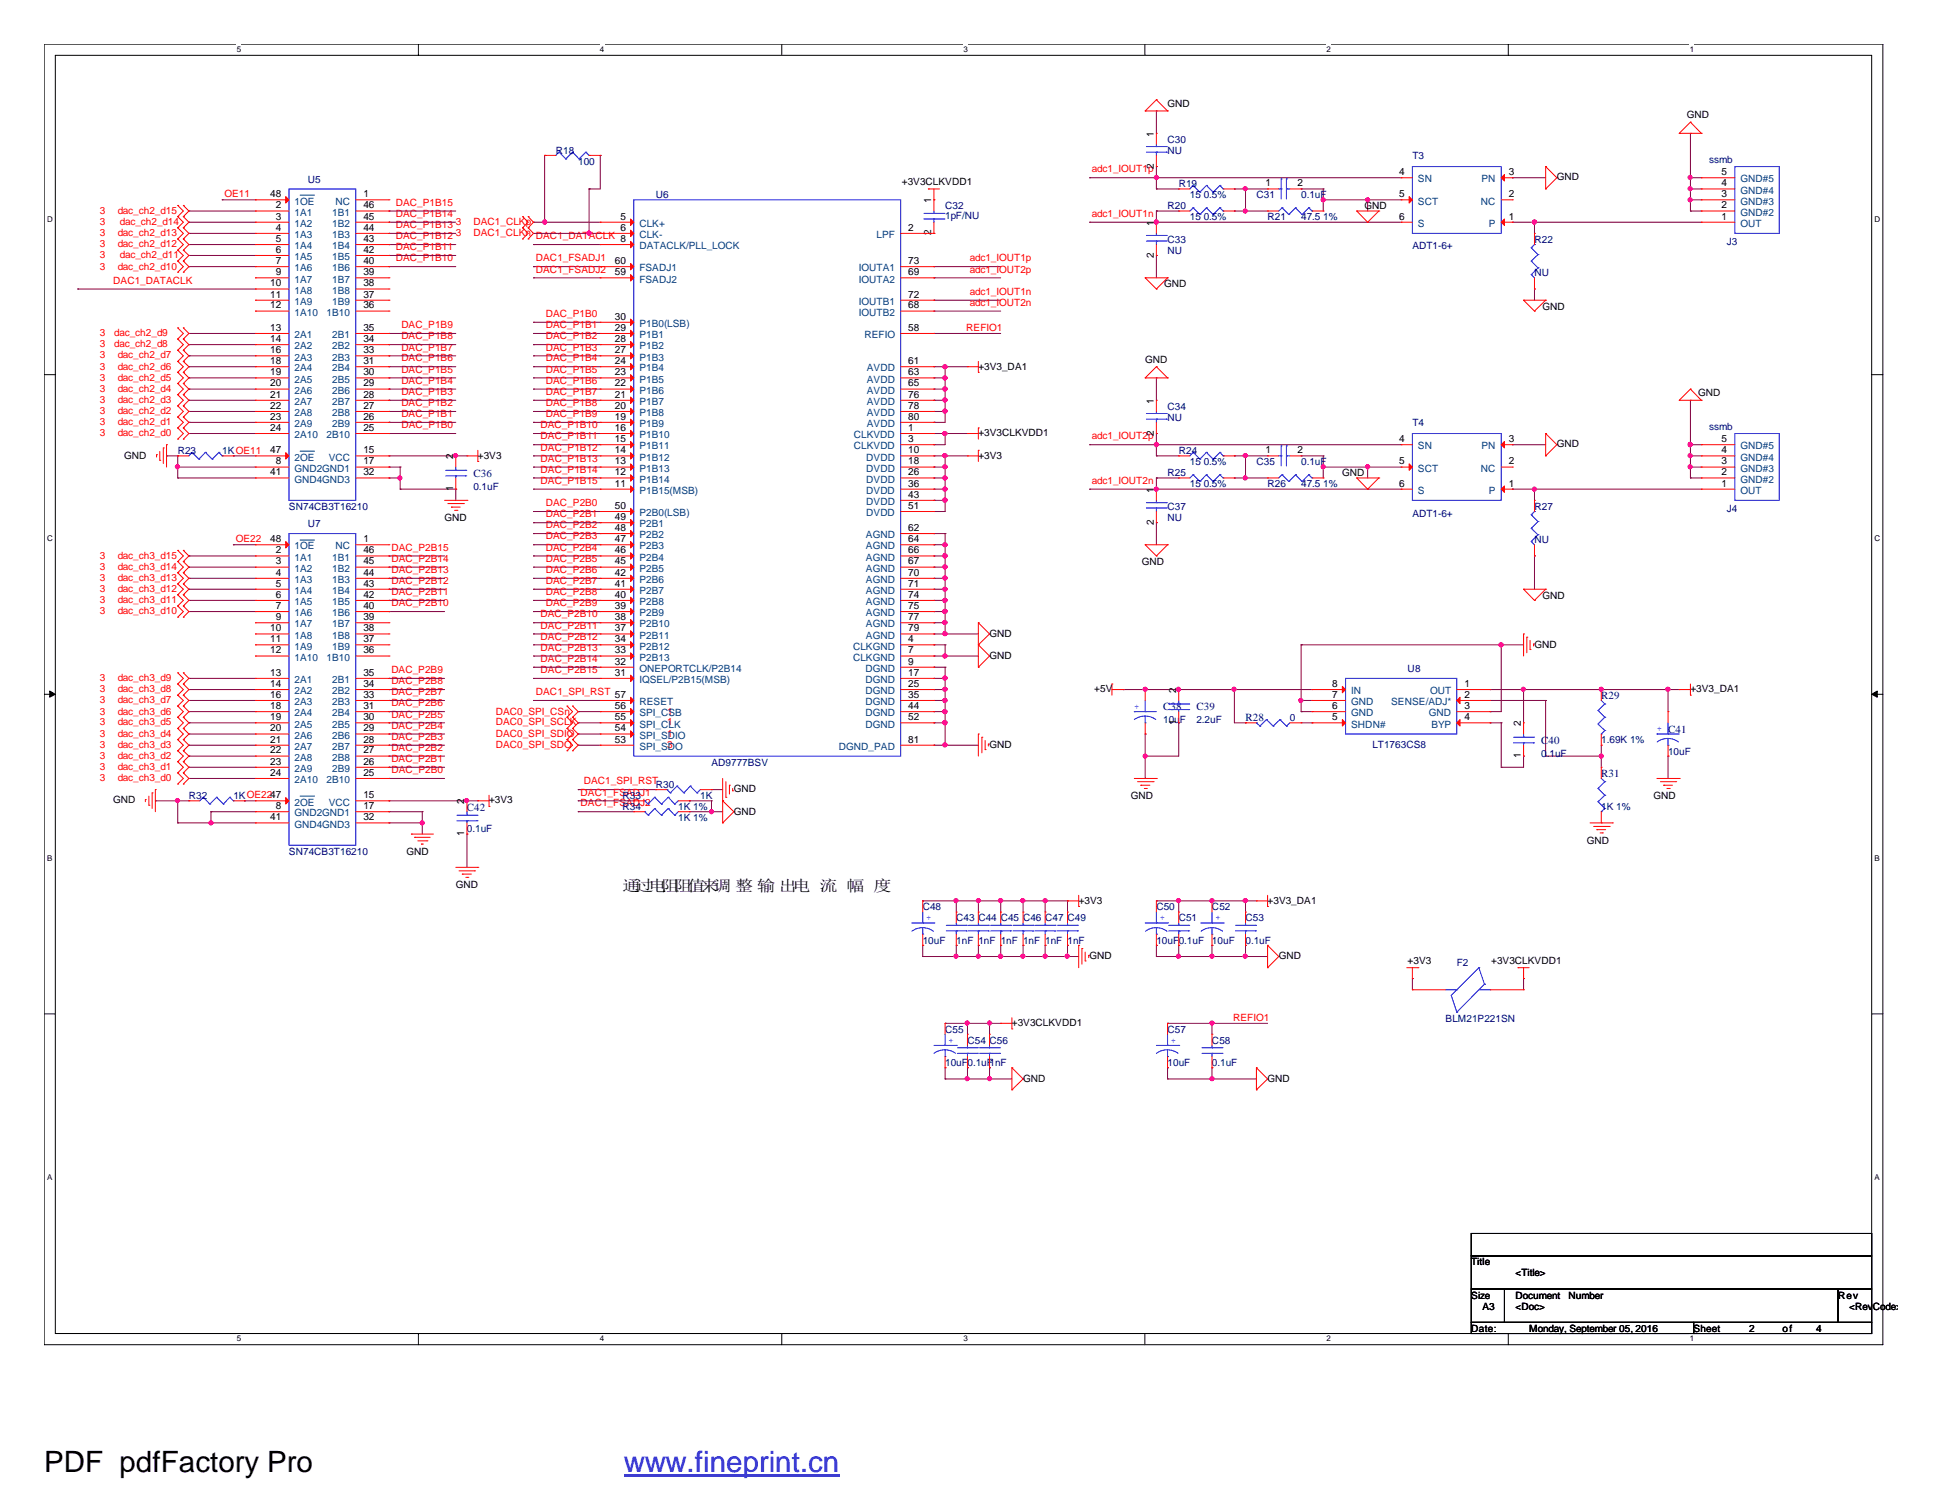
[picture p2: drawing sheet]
<svg xmlns="http://www.w3.org/2000/svg" width="279mm" height="216mm" viewBox="0 0 279 216" stroke-linecap="round" stroke-linejoin="round" font-family="sans-serif">
<defs><g id="words">
<text font-size="4.2" x="6.3" y="211.7">PDF pdfFactory Pro</text>
<text font-size="4.2" fill="#00f" x="89.7" y="211.7">www.fineprint.cn</text>
<text font-size="2.2" x="89.6" y="128.2">通过电阻阻值来调 整 输 出电 流 幅 度</text>
<g font-size="1.6" fill="#000080">
<text x="68.1" y="68.6">C36</text>
<text x="230.4" y="100.6">R29</text>
<text x="167.3" y="102.2">C38</text>
<text x="172.1" y="102.2">C39</text>
<text x="179.2" y="103.8">R28</text>
<text x="221.7" y="107">C</text>
<text x="222.8" y="107">40</text>
<text x="240" y="105.4">C41</text>
<text x="230.4" y="111.8">R31</text>
<text x="67.2" y="116.6">C42</text>
</g>
<g font-size="1.4">
<text x="168" y="15.4">GND</text>
<text x="242.7" y="17">GND</text>
<text x="166" y="19.6" transform="rotate(-90 166 19.6)">1</text>
<text x="38.9" y="28.4">48</text>
<text x="39.7" y="30">2</text>
<text x="52.3" y="30">46</text>
<text x="52.3" y="28.4">1</text>
<text x="129.8" y="26.6">+3V3CLKVDD1</text>
<text x="134" y="29.3" transform="rotate(-90 134 29.3)">1</text>
<text x="166" y="24.3" transform="rotate(-90 166 24.3)">2</text>
<text x="182.1" y="26.8">1</text>
<text x="186.7" y="26.8">2</text>
<text x="201.3" y="28.4">5</text>
<text x="201.3" y="25.2">4</text>
<text x="217.1" y="25.2">3</text>
<text x="217.1" y="28.4">2</text>
<text x="224" y="26">GND</text>
<text x="247.7" y="30">2</text>
<text x="247.7" y="28.4">3</text>
<text x="247.7" y="26.8">4</text>
<text x="247.7" y="25.2">5</text>
<text x="39.7" y="31.6">3</text>
<text x="39.7" y="33.2">4</text>
<text x="39.7" y="34.8">5</text>
<text x="52.3" y="31.6">45</text>
<text x="52.3" y="33.2">44</text>
<text x="52.3" y="34.8">43</text>
<text x="89.3" y="33.2">6</text>
<text x="89.3" y="31.6">5</text>
<text x="89.3" y="34.8">8</text>
<text x="130.7" y="33.2">2</text>
<text x="134" y="33.9" transform="rotate(-90 134 33.9)">2</text>
<text x="166" y="32.5" transform="rotate(-90 166 32.5)">1</text>
<text x="196.3" y="30.1">GND</text>
<text x="201.3" y="31.6">6</text>
<text x="217.1" y="31.6">1</text>
<text x="247.7" y="31.6">1</text>
<text x="38.9" y="41.2">10</text>
<text x="39.7" y="36.4">6</text>
<text x="39.7" y="38">7</text>
<text x="39.7" y="39.6">9</text>
<text x="52.3" y="36.4">42</text>
<text x="52.3" y="38">40</text>
<text x="52.3" y="39.6">39</text>
<text x="52.3" y="41.2">38</text>
<text x="88.5" y="39.6">59</text>
<text x="88.5" y="38">60</text>
<text x="130.7" y="39.6">69</text>
<text x="130.7" y="38">73</text>
<text x="166" y="37.1" transform="rotate(-90 166 37.1)">2</text>
<text x="167.5" y="41.3">GND</text>
<text x="38.9" y="42.8">11</text>
<text x="38.9" y="44.4">12</text>
<text x="38.9" y="47.6">13</text>
<text x="52.3" y="42.8">37</text>
<text x="52.3" y="44.4">36</text>
<text x="52.3" y="47.6">35</text>
<text x="88.5" y="47.6">29</text>
<text x="88.5" y="46">30</text>
<text x="130.7" y="47.6">58</text>
<text x="130.7" y="44.4">68</text>
<text x="130.7" y="42.8">72</text>
<text x="221.9" y="44.5">GND</text>
<text x="38.9" y="49.2">14</text>
<text x="38.9" y="50.8">16</text>
<text x="38.9" y="52.4">18</text>
<text x="38.9" y="54">19</text>
<text x="52.3" y="49.2">34</text>
<text x="52.3" y="50.8">33</text>
<text x="52.3" y="52.4">31</text>
<text x="52.3" y="54">30</text>
<text x="88.5" y="54">23</text>
<text x="88.5" y="52.4">24</text>
<text x="88.5" y="50.8">27</text>
<text x="88.5" y="49.2">28</text>
<text x="130.7" y="54">63</text>
<text x="130.7" y="52.4">61</text>
<text x="140.8" y="53.2">+3V3_DA1</text>
<text x="164.8" y="52.2">GND</text>
<text x="38.9" y="55.6">20</text>
<text x="38.9" y="57.2">21</text>
<text x="38.9" y="58.8">22</text>
<text x="52.3" y="55.6">29</text>
<text x="52.3" y="57.2">28</text>
<text x="52.3" y="58.8">27</text>
<text x="88.5" y="58.8">20</text>
<text x="88.5" y="57.2">21</text>
<text x="88.5" y="55.6">22</text>
<text x="130.7" y="58.8">78</text>
<text x="130.7" y="57.2">76</text>
<text x="130.7" y="55.6">65</text>
<text x="166" y="58.1" transform="rotate(-90 166 58.1)">1</text>
<text x="244.3" y="57">GND</text>
<text x="17.9" y="66">GND</text>
<text x="38.9" y="60.4">23</text>
<text x="38.9" y="62">24</text>
<text x="38.9" y="65.2">47</text>
<text x="52.3" y="60.4">26</text>
<text x="52.3" y="62">25</text>
<text x="52.3" y="65.2">15</text>
<text x="68.7" y="66">+3V3</text>
<text x="88.5" y="60.4">19</text>
<text x="88.5" y="65.2">14</text>
<text x="88.5" y="63.6">15</text>
<text x="88.5" y="62">16</text>
<text x="130.7" y="65.2">10</text>
<text x="130.7" y="60.4">80</text>
<text x="130.7" y="63.6">3</text>
<text x="130.7" y="62">1</text>
<text x="140.8" y="66">+3V3</text>
<text x="140.8" y="62.8">+3V3CLKVDD1</text>
<text x="166" y="62.7" transform="rotate(-90 166 62.7)">2</text>
<text x="182.1" y="65.2">1</text>
<text x="186.7" y="65.2">2</text>
<text x="201.3" y="63.6">4</text>
<text x="217.1" y="63.6">3</text>
<text x="224" y="64.3">GND</text>
<text x="247.7" y="65.2">4</text>
<text x="247.7" y="63.6">5</text>
<text x="38.9" y="68.4">41</text>
<text x="39.7" y="66.8">8</text>
<text x="52.3" y="66.8">17</text>
<text x="52.3" y="68.4">32</text>
<text x="65.2" y="70.7" transform="rotate(-90 65.2 70.7)">1</text>
<text x="65.2" y="66.1" transform="rotate(-90 65.2 66.1)">2</text>
<text x="88.5" y="68.4">12</text>
<text x="88.5" y="66.8">13</text>
<text x="88.5" y="70">11</text>
<text x="130.7" y="71.6">43</text>
<text x="130.7" y="70">36</text>
<text x="130.7" y="68.4">26</text>
<text x="130.7" y="66.8">18</text>
<text x="166" y="70.9" transform="rotate(-90 166 70.9)">1</text>
<text x="193.1" y="68.5">GND</text>
<text x="201.3" y="70">6</text>
<text x="201.3" y="66.8">5</text>
<text x="217.1" y="70">1</text>
<text x="217.1" y="66.8">2</text>
<text x="247.7" y="70">1</text>
<text x="247.7" y="68.4">2</text>
<text x="247.7" y="66.8">3</text>
<text x="38.9" y="78">48</text>
<text x="52.3" y="78">1</text>
<text x="64" y="74.9">GND</text>
<text x="88.5" y="73.2">50</text>
<text x="88.5" y="78">47</text>
<text x="88.5" y="76.4">48</text>
<text x="88.5" y="74.8">49</text>
<text x="130.7" y="78">64</text>
<text x="130.7" y="76.4">62</text>
<text x="130.7" y="73.2">51</text>
<text x="166" y="75.5" transform="rotate(-90 166 75.5)">2</text>
<text x="39.7" y="79.6">2</text>
<text x="39.7" y="81.2">3</text>
<text x="39.7" y="82.8">4</text>
<text x="52.3" y="79.6">46</text>
<text x="52.3" y="81.2">45</text>
<text x="52.3" y="82.8">44</text>
<text x="88.5" y="82.8">42</text>
<text x="88.5" y="81.2">45</text>
<text x="88.5" y="79.6">46</text>
<text x="130.7" y="81.2">67</text>
<text x="130.7" y="79.6">66</text>
<text x="130.7" y="82.8">70</text>
<text x="164.3" y="81.3">GND</text>
<text x="39.7" y="84.4">5</text>
<text x="39.7" y="86">6</text>
<text x="39.7" y="87.6">7</text>
<text x="39.7" y="89.2">9</text>
<text x="52.3" y="84.4">43</text>
<text x="52.3" y="86">42</text>
<text x="52.3" y="87.6">40</text>
<text x="52.3" y="89.2">39</text>
<text x="88.5" y="89.2">38</text>
<text x="88.5" y="87.6">39</text>
<text x="88.5" y="86">40</text>
<text x="88.5" y="84.4">41</text>
<text x="130.7" y="89.2">77</text>
<text x="130.7" y="87.6">75</text>
<text x="130.7" y="86">74</text>
<text x="130.7" y="84.4">71</text>
<text x="221.9" y="86.1">GND</text>
<text x="38.9" y="90.8">10</text>
<text x="38.9" y="92.4">11</text>
<text x="38.9" y="94">12</text>
<text x="52.3" y="90.8">38</text>
<text x="52.3" y="92.4">37</text>
<text x="52.3" y="94">36</text>
<text x="88.5" y="95.6">32</text>
<text x="88.5" y="94">33</text>
<text x="88.5" y="92.4">34</text>
<text x="88.5" y="90.8">37</text>
<text x="130.7" y="94">7</text>
<text x="130.7" y="92.4">4</text>
<text x="130.7" y="90.8">79</text>
<text x="130.7" y="95.6">9</text>
<text x="142.4" y="91.6">GND</text>
<text x="142.4" y="94.8">GND</text>
<text x="220.8" y="93.2">GND</text>
<text x="38.9" y="97.2">13</text>
<text x="38.9" y="98.8">14</text>
<text x="38.9" y="100.4">16</text>
<text x="38.9" y="102">18</text>
<text x="52.3" y="97.2">35</text>
<text x="52.3" y="98.8">34</text>
<text x="52.3" y="100.4">33</text>
<text x="52.3" y="102">31</text>
<text x="88.5" y="97.2">31</text>
<text x="88.5" y="100.4">57</text>
<text x="88.5" y="102">56</text>
<text x="130.7" y="97.2">17</text>
<text x="130.7" y="102">44</text>
<text x="130.7" y="100.4">35</text>
<text x="130.7" y="98.8">25</text>
<text x="157.4" y="99.6">+5V</text>
<text x="169.2" y="99.7" transform="rotate(-90 169.2 99.7)">2</text>
<text x="191.7" y="98.8">8</text>
<text x="191.7" y="100.4">7</text>
<text x="191.7" y="102">6</text>
<text x="210.7" y="98.8">1</text>
<text x="210.7" y="100.4">2</text>
<text x="210.7" y="102">3</text>
<text x="243.2" y="99.6">+3V3_DA1</text>
<text x="38.9" y="103.6">19</text>
<text x="38.9" y="105.2">20</text>
<text x="38.9" y="106.8">21</text>
<text x="52.3" y="103.6">30</text>
<text x="52.3" y="105.2">29</text>
<text x="52.3" y="106.8">28</text>
<text x="88.5" y="103.6">55</text>
<text x="88.5" y="106.8">53</text>
<text x="88.5" y="105.2">54</text>
<text x="130.7" y="103.6">52</text>
<text x="130.7" y="106.8">81</text>
<text x="142.4" y="107.6">GND</text>
<text x="169.2" y="104.3" transform="rotate(-90 169.2 104.3)">1</text>
<text x="191.7" y="103.6">5</text>
<text x="210.7" y="103.6">4</text>
<text x="218.8" y="104.5" transform="rotate(-90 218.8 104.5)">2</text>
<text x="38.9" y="108.4">22</text>
<text x="38.9" y="110">23</text>
<text x="38.9" y="111.6">24</text>
<text x="52.3" y="108.4">27</text>
<text x="52.3" y="110">26</text>
<text x="52.3" y="111.6">25</text>
<text x="105.6" y="114">GND</text>
<text x="218.8" y="109.1" transform="rotate(-90 218.8 109.1)">1</text>
<text x="16.3" y="115.6">GND</text>
<text x="38.9" y="118">41</text>
<text x="39.7" y="116.4">8</text>
<text x="52.3" y="116.4">17</text>
<text x="52.3" y="118">32</text>
<text x="52.3" y="114.8">15</text>
<text x="66.8" y="115.7" transform="rotate(-90 66.8 115.7)">2</text>
<text x="70.4" y="115.6">+3V3</text>
<text x="105.6" y="117.2">GND</text>
<text x="162.7" y="114.9">GND</text>
<text x="237.9" y="114.9">GND</text>
<text x="58.5" y="122.9">GND</text>
<text x="66.8" y="120.3" transform="rotate(-90 66.8 120.3)">1</text>
<text x="228.3" y="121.3">GND</text>
<text x="65.6" y="127.7">GND</text>
<text x="155.2" y="130">+3V3</text>
<text x="182.4" y="130">+3V3_DA1</text>
<text x="156.8" y="138">GND</text>
<text x="184" y="138">GND</text>
<text x="202.5" y="138.6">+3V3</text>
<text x="214.5" y="138.6">+3V3CLKVDD1</text>
<text x="145.6" y="147.6">+3V3CLKVDD1</text>
<text x="147.2" y="155.6">GND</text>
<text x="182.4" y="155.6">GND</text>
<text x="211.7" y="182">Title</text>
<text x="218.1" y="183.6">&lt;Title&gt;</text>
<text x="211.7" y="186.8">Size</text>
<text x="211.7" y="191.6">Date:</text>
<text x="213.3" y="188.4">A3</text>
<text x="218.1" y="186.8">Document</text>
<text x="218.1" y="188.4">&lt;Doc&gt;</text>
<text x="220" y="191.6">Monday, September 05, 2016</text>
<text x="225.7" y="186.8">Number</text>
<text x="243.7" y="191.6">Sheet</text>
<text x="251.7" y="191.6">2</text>
<text x="256.5" y="191.6">of</text>
<text x="261.3" y="191.6">4</text>
<text x="264.5" y="186.8">Rev</text>
<text x="266.1" y="188.4">&lt;Rev</text>
<text x="269.4" y="188.4">Code&gt;</text>
</g>
<g font-size="1.4" fill="#000080">
<text x="80" y="22.1">R18</text>
<text x="83.2" y="23.7">100</text>
<text x="168" y="20.5">C30</text>
<text x="168" y="22.1">NU</text>
<text x="203.2" y="22.9">T3</text>
<text x="245.9" y="23.4">ssmb</text>
<text x="44.3" y="26.3">U5</text>
<text x="94.4" y="28.5">U6</text>
<text x="169.6" y="26.9">R19</text>
<text x="171.2" y="28.5">15</text>
<text x="173.2" y="28.5">0.5%</text>
<text x="180.8" y="28.5">C31</text>
<text x="187.2" y="28.5">0.1uF</text>
<text x="136" y="30.1">C32</text>
<text x="136" y="31.5">1pF/NU</text>
<text x="168" y="30.1">R20</text>
<text x="168" y="34.9">C33</text>
<text x="171.2" y="31.7">15</text>
<text x="173.2" y="31.7">0.5%</text>
<text x="182.4" y="31.7">R21</text>
<text x="187.2" y="31.7">47.5</text>
<text x="190.4" y="31.7">1%</text>
<text x="203.2" y="35.9">ADT1-6+</text>
<text x="220.8" y="34.9">R22</text>
<text x="248.5" y="35.2">J3</text>
<text x="168" y="36.5">NU</text>
<text x="220.8" y="39.7">NU</text>
<text x="168" y="58.9">C34</text>
<text x="25.6" y="65.3">R23</text>
<text x="32" y="65.3">1KOE11</text>
<text x="168" y="60.5">NU</text>
<text x="169.6" y="65.3">R24</text>
<text x="203.2" y="61.3">T4</text>
<text x="245.9" y="61.8">ssmb</text>
<text x="68.1" y="70.4">0.1uF</text>
<text x="168" y="68.5">R25</text>
<text x="171.2" y="66.9">15</text>
<text x="171.2" y="70.1">15</text>
<text x="173.2" y="66.9">0.5%</text>
<text x="173.2" y="70.1">0.5%</text>
<text x="180.8" y="66.9">C35</text>
<text x="182.4" y="70.1">R26</text>
<text x="187.2" y="70.1">47.5</text>
<text x="187.2" y="66.9">0.1uF</text>
<text x="190.4" y="70.1">1%</text>
<text x="41.6" y="73.3">SN74CB3T16210</text>
<text x="44.3" y="75.9">U7</text>
<text x="168" y="73.3">C37</text>
<text x="168" y="74.9">NU</text>
<text x="203.2" y="74.3">ADT1-6+</text>
<text x="220.8" y="73.3">R27</text>
<text x="248.5" y="73.7">J4</text>
<text x="220.8" y="78.1">NU</text>
<text x="202.5" y="96.7">U8</text>
<text x="167.3" y="104.1">10uF</text>
<text x="172.1" y="104.1">2.2uF</text>
<text x="185.6" y="103.7">0</text>
<text x="197.4" y="107.6">LT1763CS8</text>
<text x="230.4" y="106.9">1.69K 1%</text>
<text x="94.4" y="113.3">R30</text>
<text x="102.4" y="110.1">AD9777BSV</text>
<text x="221.7" y="108.8">0.1uF</text>
<text x="240" y="108.5">10uF</text>
<text x="27.2" y="114.9">R32</text>
<text x="33.6" y="114.9">1KOE2247</text>
<text x="67.2" y="119.7">0.1uF</text>
<text x="89.6" y="114.9">R33</text>
<text x="89.6" y="116.5">R34</text>
<text x="97.6" y="116.5">1K 1%</text>
<text x="97.6" y="118.1">1K 1%</text>
<text x="100.8" y="114.9">1K</text>
<text x="230.4" y="116.5">1K 1%</text>
<text x="41.6" y="122.9">SN74CB3T16210</text>
<text x="132.8" y="130.9">C48</text>
<text x="166.4" y="130.9">C50</text>
<text x="174.4" y="130.9">C52</text>
<text x="132.8" y="135.7">10uF</text>
<text x="137.6" y="132.5">C43 C44 C45 C46 C47 C49</text>
<text x="137.6" y="135.7">1nF 1nF 1nF 1nF 1nF 1nF</text>
<text x="166.4" y="135.7">10uF0.1uF</text>
<text x="169.6" y="132.5">C51</text>
<text x="174.4" y="135.7">10uF</text>
<text x="179.2" y="132.5">C53</text>
<text x="179.2" y="135.7">0.1uF</text>
<text x="209.6" y="138.9">F2</text>
<text x="136" y="148.5">C55</text>
<text x="168" y="148.5">C57</text>
<text x="208" y="146.9">BLM21P221SN</text>
<text x="136" y="153.3">10uF0.1uF1nF</text>
<text x="139.2" y="150.1">C54 C56</text>
<text x="168" y="153.3">10uF</text>
<text x="174.4" y="150.1">C58</text>
<text x="174.4" y="153.3">0.1uF</text>
</g>
<g font-size="1.4" fill="#f00">
<text x="32.3" y="28.4">OE11</text>
<text x="56.9" y="29.6">DAC_P1B15</text>
<text x="157.1" y="24.8">adc1_IOUT1p</text>
<text x="14.4" y="30.8">3</text>
<text x="14.4" y="34">3</text>
<text x="14.4" y="35.6">3</text>
<text x="14.4" y="32.3">3</text>
<text x="16.9" y="30.8">dac_ch2_d15</text>
<text x="16.9" y="34">dac_ch2_d13</text>
<text x="16.9" y="35.6">dac_ch2_d12</text>
<text x="17.2" y="32.3">dac_ch2_d14</text>
<text x="56.9" y="34.4">DAC_P1B12</text>
<text x="56.9" y="36">DAC_P1B11</text>
<text x="56.9" y="32.8">DAC_P1B13</text>
<text x="56.9" y="31.2">DAC_P1B14</text>
<text x="65.6" y="32.3">3</text>
<text x="65.6" y="34">3</text>
<text x="68.1" y="32.3">DAC1_CLKp</text>
<text x="68.1" y="34">DAC1_CLKn</text>
<text x="77.1" y="34.4">DAC1_DATACLK</text>
<text x="157.1" y="31.2">adc1_IOUT1n</text>
<text x="14.4" y="38.8">3</text>
<text x="14.4" y="37.2">3</text>
<text x="16.3" y="40.8">DAC1_DATACLK</text>
<text x="16.9" y="38.8">dac_ch2_d10</text>
<text x="17.2" y="37.2">dac_ch2_d11</text>
<text x="56.9" y="37.6">DAC_P1B10</text>
<text x="77.1" y="37.6">DAC1_FSADJ1</text>
<text x="77.1" y="39.2">DAC1_FSADJ2</text>
<text x="139.5" y="37.6">adc1_IOUT1p</text>
<text x="139.5" y="39.2">adc1_IOUT2p</text>
<text x="57.7" y="47.2">DAC_P1B9</text>
<text x="78.5" y="45.6">DAC_P1B0</text>
<text x="78.5" y="47.2">DAC_P1B1</text>
<text x="139" y="47.6">REFIO1</text>
<text x="139.5" y="42.4">adc1_IOUT1n</text>
<text x="139.5" y="44">adc1_IOUT2n</text>
<text x="14.4" y="51.6">3</text>
<text x="14.4" y="53.2">3</text>
<text x="14.4" y="48.3">3</text>
<text x="14.4" y="50">3</text>
<text x="16.4" y="48.3">dac_ch2_d9</text>
<text x="16.4" y="50">dac_ch2_d8</text>
<text x="16.9" y="51.6">dac_ch2_d7</text>
<text x="16.9" y="53.2">dac_ch2_d6</text>
<text x="57.7" y="53.6">DAC_P1B5</text>
<text x="57.7" y="52">DAC_P1B6</text>
<text x="57.7" y="50.4">DAC_P1B7</text>
<text x="57.7" y="48.8">DAC_P1B8</text>
<text x="78.5" y="48.8">DAC_P1B2</text>
<text x="78.5" y="50.4">DAC_P1B3</text>
<text x="78.5" y="52">DAC_P1B4</text>
<text x="78.5" y="53.6">DAC_P1B5</text>
<text x="14.4" y="54.8">3</text>
<text x="14.4" y="56.3">3</text>
<text x="14.4" y="58">3</text>
<text x="14.4" y="59.6">3</text>
<text x="16.9" y="54.8">dac_ch2_d5</text>
<text x="16.9" y="56.3">dac_ch2_d4</text>
<text x="16.9" y="58">dac_ch2_d3</text>
<text x="16.9" y="59.6">dac_ch2_d2</text>
<text x="57.7" y="60">DAC_P1B1</text>
<text x="57.7" y="58.4">DAC_P1B2</text>
<text x="57.7" y="56.8">DAC_P1B3</text>
<text x="57.7" y="55.2">DAC_P1B4</text>
<text x="78.5" y="55.2">DAC_P1B6</text>
<text x="78.5" y="56.8">DAC_P1B7</text>
<text x="78.5" y="58.4">DAC_P1B8</text>
<text x="78.5" y="60">DAC_P1B9</text>
<text x="14.4" y="61.2">3</text>
<text x="14.4" y="62.8">3</text>
<text x="16.9" y="61.2">dac_ch2_d1</text>
<text x="16.9" y="62.8">dac_ch2_d0</text>
<text x="57.7" y="61.6">DAC_P1B0</text>
<text x="77.8" y="61.6">DAC_P1B10</text>
<text x="77.8" y="63.2">DAC_P1B11</text>
<text x="77.8" y="64.8">DAC_P1B12</text>
<text x="157.1" y="63.2">adc1_IOUT2p</text>
<text x="77.8" y="66.4">DAC_P1B13</text>
<text x="77.8" y="68">DAC_P1B14</text>
<text x="77.8" y="69.6">DAC_P1B15</text>
<text x="157.1" y="69.6">adc1_IOUT2n</text>
<text x="78.5" y="72.8">DAC_P2B0</text>
<text x="78.5" y="76">DAC_P2B2</text>
<text x="78.5" y="77.6">DAC_P2B3</text>
<text x="78.5" y="74.4">DAC_P2B1</text>
<text x="14.4" y="80.3">3</text>
<text x="14.4" y="82">3</text>
<text x="14.4" y="83.6">3</text>
<text x="16.9" y="80.3">dac_ch3_d15</text>
<text x="16.9" y="82">dac_ch3_d14</text>
<text x="16.9" y="83.6">dac_ch3_d13</text>
<text x="33.9" y="78">OE22</text>
<text x="56.3" y="79.2">DAC_P2B15</text>
<text x="56.3" y="80.8">DAC_P2B14</text>
<text x="56.3" y="84">DAC_P2B12</text>
<text x="56.3" y="82.4">DAC_P2B13</text>
<text x="78.5" y="79.2">DAC_P2B4</text>
<text x="78.5" y="80.8">DAC_P2B5</text>
<text x="78.5" y="82.4">DAC_P2B6</text>
<text x="78.5" y="84">DAC_P2B7</text>
<text x="14.4" y="85.2">3</text>
<text x="14.4" y="86.8">3</text>
<text x="14.4" y="88.3">3</text>
<text x="16.9" y="85.2">dac_ch3_d12</text>
<text x="16.9" y="86.8">dac_ch3_d11</text>
<text x="16.9" y="88.3">dac_ch3_d10</text>
<text x="56.3" y="87.2">DAC_P2B10</text>
<text x="56.3" y="85.6">DAC_P2B11</text>
<text x="77.8" y="88.8">DAC_P2B10</text>
<text x="78.5" y="85.6">DAC_P2B8</text>
<text x="78.5" y="87.2">DAC_P2B9</text>
<text x="77.8" y="95.2">DAC_P2B14</text>
<text x="77.8" y="90.4">DAC_P2B11</text>
<text x="77.8" y="92">DAC_P2B12</text>
<text x="77.8" y="93.6">DAC_P2B13</text>
<text x="14.4" y="98">3</text>
<text x="14.4" y="99.6">3</text>
<text x="14.4" y="101.2">3</text>
<text x="16.9" y="98">dac_ch3_d9</text>
<text x="16.9" y="99.6">dac_ch3_d8</text>
<text x="16.9" y="101.2">dac_ch3_d7</text>
<text x="56.3" y="101.6">DAC_P2B6</text>
<text x="56.3" y="100">DAC_P2B7</text>
<text x="56.3" y="98.4">DAC_P2B8</text>
<text x="56.3" y="96.8">DAC_P2B9</text>
<text x="77.1" y="100">DAC1_SPI_RST</text>
<text x="77.8" y="96.8">DAC_P2B15</text>
<text x="14.4" y="102.8">3</text>
<text x="14.4" y="104.4">3</text>
<text x="14.4" y="106">3</text>
<text x="14.4" y="107.6">3</text>
<text x="16.9" y="102.8">dac_ch3_d6</text>
<text x="16.9" y="104.4">dac_ch3_d5</text>
<text x="16.9" y="106">dac_ch3_d4</text>
<text x="16.9" y="107.6">dac_ch3_d3</text>
<text x="56.3" y="108">DAC_P2B2</text>
<text x="56.3" y="106.4">DAC_P2B3</text>
<text x="56.3" y="104.8">DAC_P2B4</text>
<text x="56.3" y="103.2">DAC_P2B5</text>
<text x="71.3" y="106">DAC0_SPI_SDIO</text>
<text x="71.3" y="104.4">DAC0_SPI_SCLK</text>
<text x="71.3" y="102.8">DAC0_SPI_CSn</text>
<text x="71.3" y="107.6">DAC0_SPI_SDO</text>
<text x="96" y="106">1</text>
<text x="96" y="102.8">1</text>
<text x="96" y="107.6">3</text>
<text x="14.4" y="109.2">3</text>
<text x="14.4" y="110.8">3</text>
<text x="14.4" y="112.4">3</text>
<text x="16.9" y="109.2">dac_ch3_d2</text>
<text x="16.9" y="110.8">dac_ch3_d1</text>
<text x="16.9" y="112.4">dac_ch3_d0</text>
<text x="56.3" y="111.2">DAC_P2B0</text>
<text x="56.3" y="109.6">DAC_P2B1</text>
<text x="84" y="112.8">DAC1_SPI_RST</text>
<text x="83.5" y="116">DAC1_FSADJ2</text>
<text x="83.5" y="114.4">DAC1_FSADJ1</text>
<text x="177.4" y="146.9">REFIO1</text>
</g>
<g font-size="1.4" fill="#004080">
<text x="42.4" y="29.4">1OE</text>
<text x="48.3" y="29.4">NC</text>
<text x="204" y="29.4">SCT</text>
<text x="204" y="26.2">SN</text>
<text x="213.1" y="29.4">NC</text>
<text x="213.1" y="26.2">PN</text>
<text x="250.4" y="29.4">GND#3</text>
<text x="250.4" y="27.9">GND#4</text>
<text x="250.4" y="26.2">GND#5</text>
<text x="42.4" y="31">1A1</text>
<text x="42.4" y="32.6">1A2</text>
<text x="42.4" y="34.2">1A3</text>
<text x="42.4" y="35.9">1A4</text>
<text x="47.8" y="31">1B1</text>
<text x="47.8" y="32.6">1B2</text>
<text x="47.8" y="34.2">1B3</text>
<text x="47.8" y="35.9">1B4</text>
<text x="92" y="34.2">CLK-</text>
<text x="92" y="32.6">CLK+</text>
<text x="92" y="35.9">DATACLK/PLL_LOCK</text>
<text x="126.1" y="34.2">LPF</text>
<text x="204" y="32.6">S</text>
<text x="214.2" y="32.6">P</text>
<text x="250.4" y="32.6">OUT</text>
<text x="250.4" y="31">GND#2</text>
<text x="42.4" y="37.4">1A5</text>
<text x="42.4" y="39">1A6</text>
<text x="42.4" y="40.6">1A7</text>
<text x="47.8" y="37.4">1B5</text>
<text x="47.8" y="39">1B6</text>
<text x="47.8" y="40.6">1B7</text>
<text x="92" y="40.6">FSADJ2</text>
<text x="92" y="39">FSADJ1</text>
<text x="123.6" y="40.6">IOUTA2</text>
<text x="123.6" y="39">IOUTA1</text>
<text x="42.4" y="42.2">1A8</text>
<text x="42.4" y="43.9">1A9</text>
<text x="42.4" y="45.4">1A10</text>
<text x="47" y="45.4">1B10</text>
<text x="47.8" y="42.2">1B8</text>
<text x="47.8" y="43.9">1B9</text>
<text x="92" y="47">P1B0(LSB)</text>
<text x="123.6" y="45.4">IOUTB2</text>
<text x="123.6" y="43.9">IOUTB1</text>
<text x="42.4" y="48.6">2A1</text>
<text x="42.4" y="50.2">2A2</text>
<text x="42.4" y="51.9">2A3</text>
<text x="42.4" y="53.4">2A4</text>
<text x="47.8" y="48.6">2B1</text>
<text x="47.8" y="50.2">2B2</text>
<text x="47.8" y="51.9">2B3</text>
<text x="47.8" y="53.4">2B4</text>
<text x="92" y="53.4">P1B4</text>
<text x="92" y="51.9">P1B3</text>
<text x="92" y="50.2">P1B2</text>
<text x="92" y="48.6">P1B1</text>
<text x="124.4" y="48.6">REFIO</text>
<text x="124.7" y="53.4">AVDD</text>
<text x="42.4" y="55">2A5</text>
<text x="42.4" y="56.6">2A6</text>
<text x="42.4" y="58.3">2A7</text>
<text x="42.4" y="59.9">2A8</text>
<text x="47.8" y="55">2B5</text>
<text x="47.8" y="56.6">2B6</text>
<text x="47.8" y="58.3">2B7</text>
<text x="47.8" y="59.9">2B8</text>
<text x="92" y="59.9">P1B8</text>
<text x="92" y="58.3">P1B7</text>
<text x="92" y="56.6">P1B6</text>
<text x="92" y="55">P1B5</text>
<text x="124.7" y="59.9">AVDD</text>
<text x="124.7" y="58.3">AVDD</text>
<text x="124.7" y="56.6">AVDD</text>
<text x="124.7" y="55">AVDD</text>
<text x="42.4" y="61.4">2A9</text>
<text x="42.4" y="63">2A10</text>
<text x="47" y="63">2B10</text>
<text x="47.8" y="61.4">2B9</text>
<text x="92" y="61.4">P1B9</text>
<text x="92" y="64.6">P1B11</text>
<text x="92" y="63">P1B10</text>
<text x="122.9" y="64.6">CLKVDD</text>
<text x="122.9" y="63">CLKVDD</text>
<text x="124.7" y="61.4">AVDD</text>
<text x="204" y="64.6">SN</text>
<text x="213.1" y="64.6">PN</text>
<text x="250.4" y="64.6">GND#5</text>
<text x="42.4" y="66.3">2OE</text>
<text x="42.4" y="67.9">GND2GND1</text>
<text x="42.4" y="69.4">GND4GND3</text>
<text x="47.3" y="66.3">VCC</text>
<text x="92" y="69.4">P1B14</text>
<text x="92" y="67.9">P1B13</text>
<text x="92" y="66.3">P1B12</text>
<text x="92" y="71">P1B15(MSB)</text>
<text x="124.6" y="66.3">DVDD</text>
<text x="124.6" y="71">DVDD</text>
<text x="124.6" y="69.4">DVDD</text>
<text x="124.6" y="67.9">DVDD</text>
<text x="204" y="71">S</text>
<text x="204" y="67.9">SCT</text>
<text x="213.1" y="67.9">NC</text>
<text x="214.2" y="71">P</text>
<text x="250.4" y="71">OUT</text>
<text x="250.4" y="69.4">GND#2</text>
<text x="250.4" y="67.9">GND#3</text>
<text x="250.4" y="66.3">GND#4</text>
<text x="92" y="74.3">P2B0(LSB)</text>
<text x="92" y="77.4">P2B2</text>
<text x="92" y="75.9">P2B1</text>
<text x="124.6" y="77.4">AGND</text>
<text x="124.6" y="72.6">DVDD</text>
<text x="124.6" y="74.3">DVDD</text>
<text x="42.4" y="80.6">1A1</text>
<text x="42.4" y="82.3">1A2</text>
<text x="42.4" y="83.9">1A3</text>
<text x="42.4" y="79">1OE</text>
<text x="47.8" y="80.6">1B1</text>
<text x="47.8" y="82.3">1B2</text>
<text x="47.8" y="83.9">1B3</text>
<text x="48.3" y="79">NC</text>
<text x="92" y="83.9">P2B6</text>
<text x="92" y="82.3">P2B5</text>
<text x="92" y="80.6">P2B4</text>
<text x="92" y="79">P2B3</text>
<text x="124.6" y="82.3">AGND</text>
<text x="124.6" y="80.6">AGND</text>
<text x="124.6" y="79">AGND</text>
<text x="124.6" y="83.9">AGND</text>
<text x="42.4" y="85.4">1A4</text>
<text x="42.4" y="87">1A5</text>
<text x="42.4" y="88.6">1A6</text>
<text x="47.8" y="85.4">1B4</text>
<text x="47.8" y="87">1B5</text>
<text x="47.8" y="88.6">1B6</text>
<text x="92" y="88.6">P2B9</text>
<text x="92" y="87">P2B8</text>
<text x="92" y="85.4">P2B7</text>
<text x="124.6" y="88.6">AGND</text>
<text x="124.6" y="87">AGND</text>
<text x="124.6" y="85.4">AGND</text>
<text x="42.4" y="90.3">1A7</text>
<text x="42.4" y="91.9">1A8</text>
<text x="42.4" y="93.4">1A9</text>
<text x="42.4" y="95">1A10</text>
<text x="47" y="95">1B10</text>
<text x="47.8" y="90.3">1B7</text>
<text x="47.8" y="91.9">1B8</text>
<text x="47.8" y="93.4">1B9</text>
<text x="92" y="95">P2B13</text>
<text x="92" y="93.4">P2B12</text>
<text x="92" y="91.9">P2B11</text>
<text x="92" y="90.3">P2B10</text>
<text x="122.7" y="95">CLKGND</text>
<text x="122.7" y="93.4">CLKGND</text>
<text x="124.6" y="91.9">AGND</text>
<text x="124.6" y="90.3">AGND</text>
<text x="42.4" y="98.3">2A1</text>
<text x="42.4" y="99.9">2A2</text>
<text x="42.4" y="101.4">2A3</text>
<text x="47.8" y="98.3">2B1</text>
<text x="47.8" y="99.9">2B2</text>
<text x="47.8" y="101.4">2B3</text>
<text x="92" y="96.6">ONEPORTCLK/P2B14</text>
<text x="92" y="98.3">IQSEL/P2B15(MSB)</text>
<text x="92" y="101.4">RESET</text>
<text x="124.5" y="98.3">DGND</text>
<text x="124.5" y="101.4">DGND</text>
<text x="124.5" y="96.6">DGND</text>
<text x="124.5" y="99.9">DGND</text>
<text x="194.4" y="99.9">IN</text>
<text x="194.4" y="101.4">GND</text>
<text x="200.2" y="101.4">SENSE/ADJ*</text>
<text x="205.7" y="99.9">OUT</text>
<text x="42.4" y="103">2A4</text>
<text x="42.4" y="104.6">2A5</text>
<text x="42.4" y="106.3">2A6</text>
<text x="42.4" y="107.9">2A7</text>
<text x="47.8" y="103">2B4</text>
<text x="47.8" y="104.6">2B5</text>
<text x="47.8" y="106.3">2B6</text>
<text x="47.8" y="107.9">2B7</text>
<text x="92" y="104.6">SPI_C1LK</text>
<text x="92" y="107.9">SPI_SDO</text>
<text x="92" y="106.3">SPI_SDIO</text>
<text x="92" y="103">SPI_CSB</text>
<text x="120.7" y="107.9">DGND_PAD</text>
<text x="124.5" y="103">DGND</text>
<text x="124.5" y="104.6">DGND</text>
<text x="194.4" y="103">GND</text>
<text x="194.4" y="104.6">SHDN#</text>
<text x="205.6" y="103">GND</text>
<text x="206" y="104.6">BYP</text>
<text x="42.4" y="109.4">2A8</text>
<text x="42.4" y="111">2A9</text>
<text x="42.4" y="112.6">2A10</text>
<text x="47" y="112.6">2B10</text>
<text x="47.8" y="109.4">2B8</text>
<text x="47.8" y="111">2B9</text>
<text x="42.4" y="115.9">2OE</text>
<text x="42.4" y="117.4">GND2GND1</text>
<text x="42.4" y="119">GND4GND3</text>
<text x="47.3" y="115.9">VCC</text>
</g>
<g font-size="1.3" fill="#00f">
<text x="163.2" y="102">+</text>
<text x="238.4" y="105.2">+</text>
<text x="133.3" y="132.4">+</text>
<text x="166.9" y="132.4">+</text>
<text x="174.9" y="132.4">+</text>
<text x="136.4" y="150">+</text>
<text x="168.4" y="150">+</text>
</g>
<g font-size="1.1">
<text x="34.1" y="7.5">5</text>
<text x="86.3" y="7.5">4</text>
<text x="138.6" y="7.5">3</text>
<text x="190.8" y="7.5">2</text>
<text x="243.1" y="7.5">1</text>
<text x="6.8" y="31.9">D</text>
<text x="269.7" y="31.9">D</text>
<text x="6.8" y="77.8">C</text>
<text x="269.7" y="77.8">C</text>
<text x="6.8" y="123.8">B</text>
<text x="269.7" y="123.8">B</text>
<text x="6.8" y="169.8">A</text>
<text x="269.7" y="169.8">A</text>
<text x="34.1" y="193">5</text>
<text x="86.3" y="193">4</text>
<text x="138.6" y="193">3</text>
<text x="190.8" y="193">2</text>
<text x="243.1" y="193">1</text>
</g>
</g></defs>
<path d="M6.3 6.3h264.6v187.1h-264.6zM8 8h261.3v183.8h-261.3z" fill="none" stroke="#000" stroke-width=".14"/>
<g fill="#fff">
<path d="M34.1 6.4h.6v1.3h-.6z"/>
<path d="M34.1 191.9h.6v1.3h-.6z"/>
</g>
<path d="M60.2 6.3v1.7M60.2 191.8v1.6" fill="none" stroke="#000" stroke-width=".14"/>
<g fill="#fff">
<path d="M86.3 6.4h.6v1.3h-.6z"/>
<path d="M86.3 191.9h.6v1.3h-.6z"/>
</g>
<path d="M112.5 6.3v1.7M112.5 191.8v1.6" fill="none" stroke="#000" stroke-width=".14"/>
<g fill="#fff">
<path d="M138.6 6.4h.6v1.3h-.6z"/>
<path d="M138.6 191.9h.6v1.3h-.6z"/>
</g>
<path d="M164.7 6.3v1.7M164.7 191.8v1.6" fill="none" stroke="#000" stroke-width=".14"/>
<g fill="#fff">
<path d="M190.8 6.4h.6v1.3h-.6z"/>
<path d="M190.8 191.9h.6v1.3h-.6z"/>
</g>
<path d="M217 6.3v1.7M217 191.8v1.6" fill="none" stroke="#000" stroke-width=".14"/>
<g fill="#fff">
<path d="M243.1 6.4h.6v1.3h-.6z"/>
<path d="M243.1 191.9h.6v1.3h-.6z"/>
<path d="M6.8 30.8h.7v1.3h-.7z"/>
<path d="M269.7 30.8h.8v1.3h-.8z"/>
<path d="M6.8 76.7h.7v1.4h-.7z"/>
<path d="M269.7 76.7h.8v1.4h-.8z"/>
</g>
<path d="M6.3 53.9h1.7M269.3 53.9h1.6" fill="none" stroke="#000" stroke-width=".14"/>
<g fill="#fff">
<path d="M6.8 122.7h.7v1.3h-.7z"/>
<path d="M269.7 122.7h.7v1.3h-.7z"/>
</g>
<path d="M6.3 99.9h1.7M269.3 99.9h1.6" fill="none" stroke="#000" stroke-width=".14"/>
<g fill="#000" stroke="#000" stroke-width=".14">
<path d="M7.2 99.4l.8 .5-.8 .4z" fill-rule="evenodd"/>
<path d="M269.3 99.9l.8-.5v.9z" fill-rule="evenodd"/>
</g>
<g fill="#fff">
<path d="M6.8 168.7h.7v1.3h-.7z"/>
<path d="M269.7 168.7h.7v1.3h-.7z"/>
</g>
<path d="M6.3 145.8h1.7M269.3 145.8h1.6M211.7 177.4h57.6v3.2h-57.6zM211.7 180.6h57.6v4.8h-57.6zM211.7 185.4h4.8v4.8h-4.8zM211.7 190.2h32v1.6h-32zM216.5 185.4h48v4.8h-48zM243.7 190.2h25.6v1.6h-25.6zM264.5 185.4h4.8v4.8h-4.8z" fill="none" stroke="#000" stroke-width=".14"/>
<g fill="none" stroke="#800040" stroke-width=".14">
<path d="M166.4 16h.1M166.4 16v3.2M243.2 19.2h.1M243.2 19.2v11.2M27.2 38.4h.1M27.2 36.7h.1M27.2 35.2h.1M27.2 33.6h.1M27.2 32h.1M27.2 30.4h.1M27.2 32h9.5M27.2 33.6h9.5"/>
<path d="M27.2 30.4h9.5M27.2 38.4h9.5M27.2 35.2h9.5M27.2 36.7h9.5M32 28.7h.1M32 28.7h4.7M56 38.4h.1M56 35.2h.1M56 36.7h.1M56 33.6h.1M56 32h.1M56 30.4h.1"/>
<path d="M56 32h9.6M56 33.6h9.6M56 30.4h9.6M56 38.4h9.6M56 35.2h9.6M56 36.7h9.6M76.8 38.4h.1M76.8 40h.1M76.8 35.2h.1M76.8 32h.1M76.8 33.6h.1M76.8 32h9.6"/>
<path d="M76.8 33.6h9.6M76.8 38.4h9.6M76.8 40h9.6M76.8 35.2h9.6M78.4 22.4h.1M78.4 32h.1M78.4 22.4v9.6M84.8 27.2h.1M84.8 33.6h.1M84.8 27.2v6.4M86.4 22.4h.1M86.4 22.4v4.8h-1.6"/>
<path d="M134.4 38.4h.1M134.4 40h.1M134.4 38.4h9.6M134.4 40h9.6M156.8 25.6h.1M156.8 32h.1M156.8 32h44.8M156.8 25.6h44.8M166.4 25.6h.1M166.4 27.2h.1M166.4 30.4h.1M166.4 36.7h.1"/>
<path d="M166.4 32h.1M166.4 24h.1M166.4 27.2h3.2M166.4 30.4h3.2M166.4 24v3.2M166.4 30.4v1.6M166.4 36.7v3.3M177.6 27.2h.1M177.6 30.4h.1M177.6 27.2h4.8M177.6 30.4h4.8M179.2 27.2h.1"/>
<path d="M179.2 30.4h.1M179.2 27.2v3.2M187.2 27.2h.1M187.2 27.2h3.2M190.4 27.2h.1M190.4 28.7h.1M190.4 28.7h11.2M190.4 27.2v3.2M196.8 28.7h.1M196.8 28.7v1.7M217.6 32h.1M217.6 25.6h.1"/>
<path d="M217.6 32h27.2M217.6 25.6h4.8M220.8 32h.1M220.8 32v1.6M243.2 25.6h.1M243.2 27.2h.1M243.2 28.7h.1M243.2 30.4h.1M243.2 27.2h1.6M243.2 25.6h1.6M243.2 28.7h1.6M243.2 30.4h1.6"/>
<path d="M11.2 41.6h.1M11.2 41.6h25.5M27.2 59.2h.1M27.2 57.6h.1M27.2 56h.1M27.2 54.4h.1M27.2 52.7h.1M27.2 51.2h.1M27.2 49.6h.1M27.2 48h.1M27.2 59.2h9.5M27.2 57.6h9.5"/>
<path d="M27.2 56h9.5M27.2 54.4h9.5M27.2 52.7h9.5M27.2 51.2h9.5M27.2 49.6h9.5M27.2 48h9.5M56 59.2h.1M56 57.6h.1M56 56h.1M56 54.4h.1M56 52.7h.1M56 51.2h.1"/>
<path d="M56 49.6h.1M56 48h.1M56 59.2h9.6M56 57.6h9.6M56 56h9.6M56 54.4h9.6M56 52.7h9.6M56 51.2h9.6M56 49.6h9.6M56 48h9.6M76.8 46.4h.1M76.8 48h.1"/>
<path d="M76.8 49.6h.1M76.8 51.2h.1M76.8 52.7h.1M76.8 54.4h.1M76.8 56h.1M76.8 57.6h.1M76.8 59.2h.1M76.8 59.2h9.6M76.8 57.6h9.6M76.8 56h9.6M76.8 54.4h9.6M76.8 52.7h9.6"/>
<path d="M76.8 51.2h9.6M76.8 49.6h9.6M76.8 48h9.6M76.8 46.4h9.6M134.4 43.2h.1M134.4 44.7h.1M134.4 48h.1M134.4 52.7h.1M134.4 54.4h.1M134.4 56h.1M134.4 57.6h.1M134.4 59.2h.1"/>
<path d="M134.4 59.2h1.6M134.4 57.6h1.6M134.4 56h1.6M134.4 54.4h1.6M134.4 52.7h4.8M134.4 48h9.6M134.4 43.2h9.6M134.4 44.7h9.6M136 52.7h.1M136 54.4h.1M136 56h.1M136 57.6h.1"/>
<path d="M136 59.2h.1M136 52.7v8h-1.6M166.4 54.4h.1M166.4 54.4v3.2M220.8 41.6h.1M220.8 41.6v1.6M243.2 57.6h.1M243.2 57.6v11.1M24 65.6h.1M24 65.6h1.6M25.6 68.7h.1M25.6 67.2h.1"/>
<path d="M25.6 65.6h.1M25.6 67.2h11.1M25.6 68.7h11.1M25.6 65.6v3.1M27.2 80h.1M27.2 62.4h.1M27.2 60.7h.1M27.2 80h9.5M27.2 62.4h9.5M27.2 60.7h9.5M33.6 65.6h.1M33.6 78.4h.1"/>
<path d="M33.6 65.6h3.1M33.6 78.4h3.1M56 80h.1M56 68.7h.1M56 67.2h.1M56 62.4h.1M56 60.7h.1M56 65.6h.1M56 65.6h11.2M56 67.2h1.6M56 68.7h1.6M56 80h8"/>
<path d="M56 62.4h9.6M56 60.7h9.6M57.6 68.7h.1M57.6 70.4h.1M57.6 67.2h.1M57.6 70.4h8M57.6 67.2v3.2M65.6 65.6h.1M65.6 70.4h.1M65.6 70.4v1.6M76.8 60.7h.1M76.8 62.4h.1"/>
<path d="M76.8 64h.1M76.8 65.6h.1M76.8 67.2h.1M76.8 68.7h.1M76.8 70.4h.1M76.8 73.6h.1M76.8 76.8h.1M76.8 78.4h.1M76.8 80h.1M76.8 75.2h.1M76.8 65.6h9.6M76.8 67.2h9.6"/>
<path d="M76.8 68.7h9.6M76.8 70.4h9.6M76.8 73.6h9.6M76.8 80h9.6M76.8 76.8h9.6M76.8 78.4h9.6M76.8 64h9.6M76.8 62.4h9.6M76.8 60.7h9.6M76.8 75.2h9.6M134.4 65.6h.1M134.4 67.2h.1"/>
<path d="M134.4 68.7h.1M134.4 70.4h.1M134.4 72h.1M134.4 73.6h.1M134.4 80h.1M134.4 76.8h.1M134.4 78.4h.1M134.4 60.7h.1M134.4 62.4h.1M134.4 64h.1M134.4 65.6h4.8M134.4 67.2h1.6"/>
<path d="M134.4 68.7h1.6M134.4 70.4h1.6M134.4 72h1.6M134.4 80h1.6M134.4 76.8h1.6M134.4 78.4h1.6M134.4 62.4h4.8M136 67.2h.1M136 68.7h.1M136 70.4h.1M136 72h.1M136 65.6h.1"/>
<path d="M136 80h.1M136 76.8h.1M136 78.4h.1M136 62.4h.1M136 62.4v1.6h-1.6M136 65.6v8h-1.6M136 76.8v14.4M156.8 64h.1M156.8 70.4h.1M156.8 70.4h44.8M156.8 64h44.8M166.4 64h.1"/>
<path d="M166.4 65.6h.1M166.4 68.7h.1M166.4 75.2h.1M166.4 70.4h.1M166.4 62.4h.1M166.4 65.6h3.2M166.4 68.7h3.2M166.4 62.4v3.2M166.4 68.7v1.7M166.4 75.2v3.2M177.6 65.6h.1M177.6 68.7h.1"/>
<path d="M177.6 65.6h4.8M177.6 68.7h4.8M179.2 65.6h.1M179.2 68.7h.1M179.2 65.6v3.1M187.2 65.6h.1M187.2 65.6h3.2M190.4 65.6h.1M190.4 67.2h.1M190.4 67.2h11.2M190.4 65.6v3.1M196.8 67.2h.1"/>
<path d="M196.8 67.2v1.5M217.6 70.4h.1M217.6 64h.1M217.6 70.4h27.2M217.6 64h4.8M220.8 80h.1M220.8 70.4h.1M220.8 70.4v1.6M220.8 80v4.8M243.2 64h.1M243.2 65.6h.1M243.2 67.2h.1"/>
<path d="M243.2 68.7h.1M243.2 65.6h1.6M243.2 67.2h1.6M243.2 68.7h1.6M243.2 64h1.6M27.2 81.6h.1M27.2 88h.1M27.2 86.4h.1M27.2 84.8h.1M27.2 83.2h.1M27.2 99.2h.1M27.2 97.6h.1"/>
<path d="M27.2 84.8h9.5M27.2 86.4h9.5M27.2 81.6h9.5M27.2 83.2h9.5M27.2 88h9.5M27.2 99.2h9.5M27.2 97.6h9.5M56 81.6h.1M56 88h.1M56 86.4h.1M56 84.8h.1M56 83.2h.1"/>
<path d="M56 99.2h.1M56 97.6h.1M56 84.8h8M56 86.4h8M56 81.6h8M56 83.2h8M56 88h8M56 99.2h8M56 97.6h8M76.8 97.6h.1M76.8 96h.1M76.8 81.6h.1"/>
<path d="M76.8 83.2h.1M76.8 84.8h.1M76.8 86.4h.1M76.8 88h.1M76.8 89.6h.1M76.8 91.2h.1M76.8 92.8h.1M76.8 94.4h.1M76.8 89.6h9.6M76.8 84.8h9.6M76.8 86.4h9.6M76.8 81.6h9.6"/>
<path d="M76.8 83.2h9.6M76.8 88h9.6M76.8 91.2h9.6M76.8 92.8h9.6M76.8 94.4h9.6M76.8 97.6h9.6M76.8 96h9.6M134.4 89.6h.1M134.4 84.8h.1M134.4 86.4h.1M134.4 81.6h.1M134.4 83.2h.1"/>
<path d="M134.4 88h.1M134.4 92.8h.1M134.4 99.2h.1M134.4 97.6h.1M134.4 96h.1M134.4 94.4h.1M134.4 91.2h.1M134.4 89.6h1.6M134.4 84.8h1.6M134.4 86.4h1.6M134.4 81.6h1.6M134.4 83.2h1.6"/>
<path d="M134.4 88h1.6M134.4 91.2h6.4M134.4 92.8h1.6M134.4 94.4h6.4M134.4 99.2h1.6M134.4 97.6h1.6M134.4 96h1.6M136 91.2h.1M136 94.4h.1M136 99.2h.1M136 97.6h.1M136 96h.1"/>
<path d="M136 89.6h.1M136 88h.1M136 84.8h.1M136 81.6h.1M136 86.4h.1M136 83.2h.1M136 92.8h.1M136 92.8v1.6M136 96v11.2M161.6 99.2h.1M161.6 99.2h27.2M164.8 99.2h.1"/>
<path d="M169.6 99.2h.1M177.6 99.2h.1M177.6 99.2v4.8h1.6M187.2 92.8h.1M187.2 92.8h32M187.2 92.8v9.6M214.4 99.2h.1M214.4 99.2h27.2M216 92.8h.1M216 92.8v9.6h-1.6M219.2 99.2h.1M219.2 99.2v4.8"/>
<path d="M230.4 99.2h.1M240 99.2h.1M240 99.2v3.2M22.4 115.2h.1M22.4 115.2h4.8M25.6 115.2h.1M25.6 118.4h.1M25.6 115.2v3.2M25.6 118.4h11.1M27.2 112h.1M27.2 108.8h.1M27.2 107.2h.1"/>
<path d="M27.2 105.6h.1M27.2 104h.1M27.2 110.4h.1M27.2 102.4h.1M27.2 100.8h.1M27.2 100.8h9.5M27.2 104h9.5M27.2 102.4h9.5M27.2 107.2h9.5M27.2 108.8h9.5M27.2 110.4h9.5M27.2 105.6h9.5"/>
<path d="M27.2 112h9.5M30.4 116.8h.1M30.4 118.4h.1M30.4 116.8h6.3M30.4 116.8v1.6M35.2 115.2h.1M35.2 115.2h1.5M56 116.8h.1M56 118.4h.1M56 115.2h.1M56 112h.1M56 108.8h.1"/>
<path d="M56 107.2h.1M56 105.6h.1M56 104h.1M56 110.4h.1M56 102.4h.1M56 100.8h.1M56 100.8h8M56 104h8M56 102.4h8M56 107.2h8M56 115.2h12.7M56 116.8h4.7"/>
<path d="M56 118.4h4.7M56 108.8h8M56 110.4h8M56 105.6h8M56 112h8M60.7 118.4h.1M60.7 116.8h.1M60.7 116.8v3.2M67.2 120h.1M67.2 115.2h.1M67.2 120v4.8M76.8 100.8h.1"/>
<path d="M76.8 100.8h9.6M83.2 104h.1M83.2 113.6h.1M83.2 107.2h.1M83.2 116.8h.1M83.2 115.2h.1M83.2 102.4h.1M83.2 105.6h.1M83.2 104h3.2M83.2 102.4h3.2M83.2 107.2h3.2M83.2 113.6h11.2"/>
<path d="M83.2 115.2h8M83.2 116.8h8M83.2 105.6h3.2M99.2 115.2h.1M99.2 116.8h.1M99.2 115.2h3.2M99.2 116.8h4.8M102.4 113.6h.1M102.4 116.8h.1M102.4 115.2h.1M102.4 113.6h1.6M102.4 115.2v1.6"/>
<path d="M134.4 100.8h.1M134.4 104h.1M134.4 102.4h.1M134.4 107.2h.1M134.4 100.8h1.6M134.4 104h1.6M134.4 102.4h1.6M134.4 107.2h6.4M136 107.2h.1M136 104h.1M136 102.4h.1M136 100.8h.1"/>
<path d="M164.8 108.8h.1M164.8 105.6h.1M164.8 105.6v6.4M169.6 104h.1M169.6 104v4.8h-4.8M179.2 104h.1M187.2 100.8h.1M187.2 102.4h.1M187.2 100.8h1.6M187.2 104h1.6M187.2 102.4h1.6M188.8 104h.1"/>
<path d="M214.4 102.4h.1M214.4 100.8h.1M214.4 104h.1M214.4 100.8h8M214.4 104h1.6M216 104h.1M216 110.4h.1M216 104v6.4M219.2 108.8h.1M219.2 108.8v1.6h-3.2M222.4 100.8h.1M222.4 108.8h.1"/>
<path d="M222.4 108.8h8M222.4 100.8v8M230.4 107.2h.1M230.4 108.8h.1M230.4 107.2v3.2M240 108.8h.1M240 108.8v3.2M132.8 129.6h.1M132.8 137.6h.1M132.8 136h.1M132.8 129.6h20.8M132.8 137.6h22.4"/>
<path d="M132.8 136v1.6M137.6 129.6h.1M137.6 137.6h.1M137.6 136h.1M137.6 129.6v1.6M137.6 136v1.6M140.8 129.6h.1M140.8 137.6h.1M140.8 136h.1M140.8 129.6v1.6M140.8 136v1.6M144 129.6h.1"/>
<path d="M144 137.6h.1M144 136h.1M144 129.6v1.6M144 136v1.6M147.2 129.6h.1M147.2 137.6h.1M147.2 136h.1M147.2 129.6v1.6M147.2 136v1.6M150.4 129.6h.1M150.4 137.6h.1M150.4 136h.1"/>
<path d="M150.4 129.6v1.6M150.4 136v1.6M153.6 137.6h.1M153.6 129.6h.1M153.6 136h.1M153.6 129.6v1.6M153.6 136v1.6M166.4 137.6h.1M166.4 129.6h.1M166.4 136h.1M166.4 136v1.6M166.4 129.6h14.4"/>
<path d="M166.4 137.6h16M169.6 137.6h.1M169.6 136h.1M169.6 129.6h.1M169.6 129.6v1.6M169.6 136v1.6M174.4 137.6h.1M174.4 129.6h.1M174.4 136h.1M174.4 136v1.6M179.2 129.6h.1M179.2 137.6h.1"/>
<path d="M179.2 136h.1M179.2 129.6v1.6M179.2 136v1.6M136 153.6h.1M136 147.2h.1M136 155.2h.1M136 153.6v1.6M136 147.2h8M136 155.2h9.6M139.2 155.2h.1M139.2 147.2h.1M139.2 153.6h.1"/>
<path d="M139.2 147.2v1.6M139.2 153.6v1.6M142.4 147.2h.1M142.4 153.6h.1M142.4 155.2h.1M142.4 147.2v1.6M142.4 153.6v1.6M168 155.2h.1M168 147.2h.1M168 153.6h.1M168 147.2h14.4M168 155.2h12.8"/>
<path d="M168 153.6v1.6M174.4 147.2h.1M174.4 155.2h.1M174.4 153.6h.1M174.4 147.2v1.6M174.4 153.6v1.6M203.2 140.8h.1M203.2 140.8v1.6M219.2 140.8h.1M219.2 140.8v1.6"/>
</g>
<g fill="#f0f" stroke="#f0f" stroke-width=".14">
<circle cx="136" cy="68.7" r=".31"/>
<circle cx="136" cy="70.4" r=".31"/>
<circle cx="136" cy="71.9" r=".32"/>
<circle cx="136" cy="84.7" r=".31"/>
<circle cx="136" cy="79.9" r=".32"/>
<circle cx="136" cy="91.1" r=".31"/>
<circle cx="136" cy="94.4" r=".31"/>
<circle cx="136" cy="99.1" r=".31"/>
<circle cx="136" cy="97.5" r=".31"/>
<circle cx="136" cy="107.1" r=".31"/>
<circle cx="78.3" cy="31.9" r=".31"/>
<circle cx="84.8" cy="33.5" r=".3"/>
<circle cx="243.2" cy="28.7" r=".3"/>
<circle cx="243.2" cy="27.1" r=".3"/>
<circle cx="243.2" cy="25.5" r=".3"/>
<circle cx="179.2" cy="27.1" r=".3"/>
<circle cx="179.2" cy="30.3" r=".3"/>
<circle cx="243.2" cy="67.1" r=".3"/>
<circle cx="243.2" cy="65.5" r=".3"/>
<circle cx="243.2" cy="63.9" r=".31"/>
<circle cx="190.4" cy="67.1" r=".3"/>
<circle cx="196.8" cy="67.1" r=".3"/>
<circle cx="179.2" cy="68.7" r=".3"/>
<circle cx="179.2" cy="65.5" r=".3"/>
<circle cx="166.4" cy="63.9" r=".31"/>
<circle cx="166.4" cy="70.4" r=".3"/>
<circle cx="220.8" cy="70.4" r=".3"/>
<circle cx="147.2" cy="129.5" r=".3"/>
<circle cx="144" cy="129.5" r=".31"/>
<circle cx="140.8" cy="129.5" r=".3"/>
<circle cx="137.5" cy="129.5" r=".3"/>
<circle cx="140.8" cy="137.5" r=".3"/>
<circle cx="137.5" cy="137.5" r=".3"/>
<circle cx="142.4" cy="155.1" r=".3"/>
<circle cx="139.2" cy="155.1" r=".3"/>
<circle cx="142.4" cy="147.1" r=".3"/>
<circle cx="139.2" cy="147.1" r=".3"/>
<circle cx="174.4" cy="155.1" r=".3"/>
<circle cx="150.4" cy="129.5" r=".3"/>
<circle cx="147.2" cy="137.5" r=".3"/>
<circle cx="150.4" cy="137.5" r=".3"/>
<circle cx="144" cy="137.5" r=".31"/>
<circle cx="153.5" cy="137.5" r=".3"/>
<circle cx="174.4" cy="137.5" r=".3"/>
<circle cx="169.5" cy="137.5" r=".3"/>
<circle cx="179.2" cy="137.5" r=".3"/>
<circle cx="179.2" cy="129.5" r=".3"/>
<circle cx="174.4" cy="129.5" r=".3"/>
<circle cx="169.5" cy="129.5" r=".3"/>
<circle cx="174.4" cy="147.1" r=".3"/>
<circle cx="57.5" cy="68.7" r=".3"/>
<circle cx="196.8" cy="28.7" r=".3"/>
<circle cx="136" cy="103.9" r=".32"/>
<circle cx="136" cy="89.5" r=".31"/>
<circle cx="136" cy="87.9" r=".32"/>
<circle cx="136" cy="86.4" r=".31"/>
<circle cx="136" cy="81.5" r=".31"/>
<circle cx="136" cy="78.4" r=".31"/>
<circle cx="136" cy="83.1" r=".31"/>
<circle cx="30.4" cy="118.4" r=".3"/>
<circle cx="25.5" cy="115.1" r=".3"/>
<circle cx="60.7" cy="118.4" r=".3"/>
<circle cx="190.4" cy="28.7" r=".3"/>
<circle cx="25.5" cy="67.1" r=".3"/>
<circle cx="65.5" cy="65.5" r=".3"/>
<circle cx="67.1" cy="115.1" r=".3"/>
<circle cx="166.4" cy="25.5" r=".3"/>
<circle cx="166.4" cy="31.9" r=".31"/>
<circle cx="220.8" cy="31.9" r=".31"/>
<circle cx="136" cy="102.4" r=".31"/>
<circle cx="136" cy="100.7" r=".31"/>
<circle cx="164.8" cy="108.7" r=".3"/>
<circle cx="216" cy="92.7" r=".31"/>
<circle cx="230.4" cy="99.1" r=".3"/>
<circle cx="187.2" cy="100.7" r=".3"/>
<circle cx="230.4" cy="108.7" r=".3"/>
<circle cx="219.2" cy="99.1" r=".3"/>
<circle cx="164.8" cy="99.1" r=".3"/>
<circle cx="177.5" cy="99.1" r=".3"/>
<circle cx="169.5" cy="99.1" r=".3"/>
<circle cx="240" cy="99.1" r=".31"/>
<circle cx="136" cy="67.1" r=".31"/>
<circle cx="136" cy="65.5" r=".31"/>
<circle cx="102.4" cy="116.8" r=".3"/>
<circle cx="136" cy="55.9" r=".32"/>
<circle cx="136" cy="54.4" r=".31"/>
<circle cx="136" cy="59.1" r=".31"/>
<circle cx="136" cy="57.5" r=".31"/>
<circle cx="136" cy="52.7" r=".31"/>
<circle cx="136" cy="62.4" r=".31"/>
</g>
<g fill="none" stroke="#f00" stroke-width=".14">
<path d="M164.8 16h.1M164.8 16h3.2M166.4 14.4h.1M166.4 19.2h.1M166.4 14.4l1.6 1.6M166.4 14.4l-1.6 1.6M166.4 19.2v1.5M168 16h.1M241.6 19.2h.1M241.6 19.2h3.2M243.2 17.6h.1M243.2 17.6l-1.6 1.6"/>
<path d="M243.2 17.6l1.6 1.6M244.8 19.2h.1M25.6 29.5h.1M25.6 31.2h.1M25.6 32.8h.1M25.6 34.4h.1M25.6 36h.1M25.6 37.5h.1M25.6 39.2h.1M25.6 29.5l.8 .9-.8 .8M25.6 32.8l.8 .8-.8 .8M25.6 34.4l.8 .8-.8 .8"/>
<path d="M25.6 37.5l.8 .9-.8 .8M25.6 31.2l.8 .8-.8 .8M25.6 36l.8 .7-.8 .8M26.4 31.2h.1M26.4 29.5h.1M26.4 34.4h.1M26.4 32.8h.1M26.4 36h.1M26.4 39.2h.1M26.4 37.5h.1M26.4 29.5l.8 .9-.8 .8M26.4 32.8l.8 .8-.8 .8"/>
<path d="M26.4 34.4l.8 .8-.8 .8M26.4 37.5l.8 .9-.8 .8M26.4 31.2l.8 .8-.8 .8M26.4 36l.8 .7-.8 .8M36.7 30.4h.1M36.7 32h.1M36.7 33.6h.1M36.7 35.2h.1M36.7 36.7h.1M36.7 38.4h.1M36.7 40h.1M36.7 28.7h.1"/>
<path d="M36.7 30.4h4.9M36.7 40h4.9M36.7 32h4.9M36.7 28.7h4.9M36.7 33.6h4.9M36.7 38.4h4.9M36.7 35.2h4.9M36.7 36.7h4.9M51.2 30.4h4.8M51.2 40h4.8M51.2 32h4.8M51.2 28.7h4.8"/>
<path d="M51.2 33.6h4.8M51.2 38.4h4.8M51.2 35.2h4.8M51.2 36.7h4.8M56 30.4h.1M56 32h.1M56 33.6h.1M56 35.2h.1M56 36.7h.1M56 38.4h.1M56 40h.1M56 28.7h.1"/>
<path d="M75.2 31.2h.1M75.2 32.8h.1M75.2 34.4h.1M75.2 31.2l.8 .8-.8 .8M75.2 32.8l.8 .8-.8 .8M76 32.8h.1M76 31.2h.1M76 34.4h.1M76 31.2l.8 .8-.8 .8M76 32.8l.8 .8-.8 .8M78.4 22.4h.1M78.4 22.4h1.6"/>
<path d="M84.8 22.4h1.6M86.4 22.4h.1M86.4 40h.1M86.4 38.4h.1M86.4 33.6h.1M86.4 32h.1M86.4 35.2h.1M86.4 40h4.8M86.4 32h4.8M86.4 33.6h4.8M86.4 38.4h4.8M86.4 35.2h4.8"/>
<path d="M129.6 40h4.8M129.6 33.6h4.8M129.6 38.4h4.8M133.6 27.2h.1M133.6 27.2h1.6M134.4 28.7h.1M134.4 33.6h.1M134.4 40h.1M134.4 38.4h.1M134.4 27.2v3.2M134.4 32v1.6M164.8 40h.1"/>
<path d="M164.8 40h3.2M164.8 40l1.6 1.6M166.4 24h.1M166.4 32h.1M166.4 36.7h.1M166.4 22.4v1.6M166.4 32v1.6M166.4 35.2v1.5M168 40h.1M168 40l-1.6 1.6M169.6 30.4h.1M169.6 27.2h.1"/>
<path d="M169.6 27.2h1.6M169.6 30.4h1.6M176 27.2h1.6M176 30.4h1.6M177.6 30.4h.1M177.6 27.2h.1M182.4 30.4h.1M182.4 27.2h.1M182.4 27.2h1.6M182.4 30.4h1.6M185.6 27.2h1.6M187.2 27.2h.1"/>
<path d="M188.8 30.4h1.6M190.4 30.4h.1M195.2 30.4h.1M195.2 30.4h3.2M195.2 30.4l1.6 1.6M196.8 32h.1M198.4 30.4h.1M198.4 30.4l-1.6 1.6M201.6 32h.1M201.6 28.7h.1M201.6 25.6h.1M201.6 32h1.6"/>
<path d="M201.6 28.7h1.6M201.6 25.6h1.6M216 32h1.6M216 28.7h1.6M216 25.6h1.6M217.6 32h.1M217.6 28.7h.1M217.6 25.6h.1M220.8 33.6h.1M220.8 33.6v1.6M220.8 40v1.6M222.4 24h.1"/>
<path d="M222.4 27.2h.1M222.4 24v3.2M222.4 24l1.6 1.6M224 25.6h.1M224 25.6l-1.6 1.6M244.8 32h.1M244.8 30.4h.1M244.8 28.7h.1M244.8 27.2h.1M244.8 25.6h.1M244.8 27.2h4.8M244.8 30.4h4.8"/>
<path d="M244.8 32h4.8M244.8 28.7h4.8M244.8 25.6h4.8M25.6 50.4h.1M25.6 52h.1M25.6 53.6h.1M25.6 55.2h.1M25.6 56.8h.1M25.6 58.4h.1M25.6 60h.1M25.6 47.2h.1M25.6 48.8h.1"/>
<path d="M25.6 50.4l.8 .8-.8 .8M25.6 52l.8 .7-.8 .9M25.6 53.6l.8 .8-.8 .8M25.6 55.2l.8 .8-.8 .8M25.6 56.8l.8 .8-.8 .8M25.6 58.4l.8 .8-.8 .8M25.6 60l.8 .7-.8 .9M25.6 47.2l.8 .8-.8 .8M25.6 48.8l.8 .8-.8 .8M26.4 52h.1M26.4 50.4h.1M26.4 53.6h.1"/>
<path d="M26.4 55.2h.1M26.4 56.8h.1M26.4 58.4h.1M26.4 60h.1M26.4 48.8h.1M26.4 47.2h.1M26.4 50.4l.8 .8-.8 .8M26.4 52l.8 .7-.8 .9M26.4 53.6l.8 .8-.8 .8M26.4 55.2l.8 .8-.8 .8M26.4 56.8l.8 .8-.8 .8M26.4 58.4l.8 .8-.8 .8"/>
<path d="M26.4 60l.8 .7-.8 .9M26.4 47.2l.8 .8-.8 .8M26.4 48.8l.8 .8-.8 .8M36.7 41.6h.1M36.7 43.2h.1M36.7 44.7h.1M36.7 48h.1M36.7 49.6h.1M36.7 51.2h.1M36.7 52.7h.1M36.7 54.4h.1M36.7 56h.1"/>
<path d="M36.7 57.6h.1M36.7 59.2h.1M36.7 57.6h4.9M36.7 54.4h4.9M36.7 43.2h4.9M36.7 52.7h4.9M36.7 59.2h4.9M36.7 56h4.9M36.7 51.2h4.9M36.7 49.6h4.9M36.7 48h4.9M36.7 44.7h4.9"/>
<path d="M36.7 41.6h4.9M51.2 57.6h4.8M51.2 54.4h4.8M51.2 43.2h4.8M51.2 52.7h4.8M51.2 59.2h4.8M51.2 56h4.8M51.2 51.2h4.8M51.2 49.6h4.8M51.2 48h4.8M51.2 44.7h4.8M51.2 41.6h4.8"/>
<path d="M56 41.6h.1M56 43.2h.1M56 44.7h.1M56 48h.1M56 49.6h.1M56 51.2h.1M56 52.7h.1M56 54.4h.1M56 56h.1M56 57.6h.1M56 59.2h.1M86.4 59.2h.1"/>
<path d="M86.4 57.6h.1M86.4 56h.1M86.4 54.4h.1M86.4 52.7h.1M86.4 51.2h.1M86.4 49.6h.1M86.4 48h.1M86.4 46.4h.1M86.4 57.6h4.8M86.4 54.4h4.8M86.4 52.7h4.8M86.4 59.2h4.8"/>
<path d="M86.4 56h4.8M86.4 51.2h4.8M86.4 49.6h4.8M86.4 48h4.8M86.4 46.4h4.8M129.6 57.6h4.8M129.6 54.4h4.8M129.6 43.2h4.8M129.6 52.7h4.8M129.6 59.2h4.8M129.6 56h4.8M129.6 48h4.8"/>
<path d="M129.6 44.7h4.8M134.4 48h.1M134.4 44.7h.1M134.4 43.2h.1M134.4 59.2h.1M134.4 57.6h.1M134.4 56h.1M134.4 54.4h.1M134.4 52.7h.1M139.2 52.7h.1M139.2 52.7h1.6M140.8 53.6h.1"/>
<path d="M140.8 52v1.6M164.8 54.4h.1M164.8 54.4h3.2M166.4 52.7h.1M166.4 41.6h.1M166.4 57.6h.1M166.4 52.7l1.6 1.7M166.4 52.7l-1.6 1.7M166.4 57.6v1.6M168 54.4h.1M219.2 43.2h.1M219.2 43.2h3.2"/>
<path d="M219.2 43.2l1.6 1.5M220.8 44.7h.1M220.8 41.6h.1M222.4 43.2h.1M222.4 43.2l-1.6 1.5M241.6 57.6h.1M241.6 57.6h3.2M243.2 56h.1M243.2 56l-1.6 1.6M243.2 56l1.6 1.6M244.8 57.6h.1M22.5 65.4h.1"/>
<path d="M22.5 65.4v.3M23 66.2h.1M23 64.9v1.3M23.5 64.4h.1M23.5 64.4v2.3M24 64h.1M24 64v3.2M25.6 61.6h.1M25.6 63.2h.1M25.6 79.2h.1M25.6 65.6h.1M25.6 65.6h1.6"/>
<path d="M25.6 61.6l.8 .8-.8 .8M25.6 79.2l.8 .8-.8 .8M26.4 61.6h.1M26.4 63.2h.1M26.4 79.2h.1M26.4 61.6l.8 .8-.8 .8M26.4 79.2l.8 .8-.8 .8M32 65.6h1.6M33.6 65.6h.1M36.7 80h.1M36.7 78.4h.1M36.7 60.7h.1"/>
<path d="M36.7 62.4h.1M36.7 65.6h.1M36.7 67.2h.1M36.7 68.7h.1M36.7 68.7h4.9M36.7 78.4h4.9M36.7 65.6h4.9M36.7 62.4h4.9M36.7 67.2h4.9M36.7 60.7h4.9M36.7 80h4.9M51.2 68.7h4.8"/>
<path d="M51.2 78.4h4.8M51.2 65.6h4.8M51.2 62.4h4.8M51.2 67.2h4.8M51.2 60.7h4.8M51.2 80h4.8M56 80h.1M56 78.4h.1M56 60.7h.1M56 62.4h.1M56 67.2h.1M56 68.7h.1"/>
<path d="M56 65.6h.1M64 72h3.2M64.4 72.4h2.3M64.9 72.9h.1M64.9 72.9h1.3M65.4 73.4h.3M65.6 70.4h.1M65.6 65.6h.1M65.6 65.6v1.6M65.6 68.7v1.7M65.7 73.4h.1M66.7 72.4h.1"/>
<path d="M67.2 65.6h.1M67.2 72h.1M67.2 65.6h1.5M68.7 66.4h.1M68.7 64.8v1.6M86.4 60.7h.1M86.4 68.7h.1M86.4 67.2h.1M86.4 65.6h.1M86.4 64h.1M86.4 62.4h.1M86.4 70.4h.1"/>
<path d="M86.4 73.6h.1M86.4 80h.1M86.4 78.4h.1M86.4 76.8h.1M86.4 75.2h.1M86.4 68.7h4.8M86.4 78.4h4.8M86.4 65.6h4.8M86.4 62.4h4.8M86.4 70.4h4.8M86.4 67.2h4.8M86.4 64h4.8"/>
<path d="M86.4 60.7h4.8M86.4 80h4.8M86.4 76.8h4.8M86.4 73.6h4.8M86.4 75.2h4.8M129.6 68.7h4.8M129.6 78.4h4.8M129.6 65.6h4.8M129.6 62.4h4.8M129.6 72h4.8M129.6 70.4h4.8M129.6 67.2h4.8"/>
<path d="M129.6 64h4.8M129.6 60.7h4.8M129.6 80h4.8M129.6 76.8h4.8M129.6 73.6h4.8M134.4 80h.1M134.4 78.4h.1M134.4 72h.1M134.4 65.6h.1M134.4 76.8h.1M134.4 60.7h.1M134.4 70.4h.1"/>
<path d="M134.4 64h.1M134.4 62.4h.1M134.4 68.7h.1M134.4 73.6h.1M134.4 67.2h.1M139.2 65.6h.1M139.2 62.4h.1M139.2 65.6h1.6M139.2 62.4h1.6M140.8 64.8h.1M140.8 61.6h.1M140.8 61.6v1.6"/>
<path d="M140.8 64.8v1.6M164.8 78.4h.1M164.8 78.4h3.2M164.8 78.4l1.6 1.6M166.4 80h.1M166.4 70.4h.1M166.4 75.2h.1M166.4 62.4h.1M166.4 60.7v1.7M166.4 70.4v1.6M166.4 73.6v1.6M168 78.4h.1"/>
<path d="M168 78.4l-1.6 1.6M169.6 65.6h.1M169.6 68.7h.1M169.6 68.7h1.6M169.6 65.6h1.6M176 68.7h1.6M176 65.6h1.6M177.6 65.6h.1M177.6 68.7h.1M182.4 68.7h.1M182.4 65.6h.1M182.4 68.7h1.6"/>
<path d="M182.4 65.6h1.6M185.6 65.6h1.6M187.2 65.6h.1M188.8 68.7h1.6M190.4 68.7h.1M195.2 68.7h.1M195.2 68.7h3.2M195.2 68.7l1.6 1.7M196.8 70.4h.1M198.4 68.7h.1M198.4 68.7l-1.6 1.7M201.6 70.4h.1"/>
<path d="M201.6 67.2h.1M201.6 64h.1M201.6 70.4h1.6M201.6 67.2h1.6M201.6 64h1.6M216 70.4h1.6M216 67.2h1.6M216 64h1.6M217.6 70.4h.1M217.6 67.2h.1M217.6 64h.1M220.8 80h.1"/>
<path d="M220.8 72h.1M220.8 72v1.6M220.8 78.4v1.6M222.4 62.4h.1M222.4 65.6h.1M222.4 62.4v3.2M222.4 62.4l1.6 1.6M224 64h.1M224 64l-1.6 1.6M244.8 70.4h.1M244.8 68.7h.1M244.8 67.2h.1"/>
<path d="M244.8 65.6h.1M244.8 64h.1M244.8 68.7h4.8M244.8 65.6h4.8M244.8 70.4h4.8M244.8 67.2h4.8M244.8 64h4.8M25.6 80.8h.1M25.6 82.4h.1M25.6 84h.1M25.6 85.6h.1M25.6 87.2h.1"/>
<path d="M25.6 88.8h.1M25.6 96.8h.1M25.6 98.4h.1M25.6 100h.1M25.6 80.8l.8 .8-.8 .8M25.6 82.4l.8 .8-.8 .8M25.6 84l.8 .8-.8 .8M25.6 85.6l.8 .8-.8 .8M25.6 87.2l.8 .8-.8 .8M25.6 96.8l.8 .8-.8 .8M25.6 98.4l.8 .8-.8 .8M25.6 100l.8 .8-.8 .8"/>
<path d="M26.4 80.8h.1M26.4 82.4h.1M26.4 84h.1M26.4 85.6h.1M26.4 87.2h.1M26.4 88.8h.1M26.4 98.4h.1M26.4 96.8h.1M26.4 100h.1M26.4 80.8l.8 .8-.8 .8M26.4 82.4l.8 .8-.8 .8M26.4 84l.8 .8-.8 .8"/>
<path d="M26.4 85.6l.8 .8-.8 .8M26.4 87.2l.8 .8-.8 .8M26.4 96.8l.8 .8-.8 .8M26.4 98.4l.8 .8-.8 .8M26.4 100l.8 .8-.8 .8M36.7 81.6h.1M36.7 83.2h.1M36.7 84.8h.1M36.7 86.4h.1M36.7 88h.1M36.7 89.6h.1M36.7 91.2h.1"/>
<path d="M36.7 92.8h.1M36.7 94.4h.1M36.7 97.6h.1M36.7 99.2h.1M36.7 84.8h4.9M36.7 99.2h4.9M36.7 81.6h4.9M36.7 94.4h4.9M36.7 97.6h4.9M36.7 92.8h4.9M36.7 91.2h4.9M36.7 89.6h4.9"/>
<path d="M36.7 88h4.9M36.7 86.4h4.9M36.7 83.2h4.9M51.2 84.8h4.8M51.2 99.2h4.8M51.2 81.6h4.8M51.2 94.4h4.8M51.2 97.6h4.8M51.2 92.8h4.8M51.2 91.2h4.8M51.2 89.6h4.8M51.2 88h4.8"/>
<path d="M51.2 86.4h4.8M51.2 83.2h4.8M56 81.6h.1M56 83.2h.1M56 84.8h.1M56 86.4h.1M56 88h.1M56 89.6h.1M56 91.2h.1M56 92.8h.1M56 94.4h.1M56 97.6h.1"/>
<path d="M56 99.2h.1M86.4 96h.1M86.4 97.6h.1M86.4 94.4h.1M86.4 92.8h.1M86.4 91.2h.1M86.4 89.6h.1M86.4 88h.1M86.4 86.4h.1M86.4 84.8h.1M86.4 83.2h.1M86.4 81.6h.1"/>
<path d="M86.4 84.8h4.8M86.4 81.6h4.8M86.4 94.4h4.8M86.4 97.6h4.8M86.4 96h4.8M86.4 92.8h4.8M86.4 91.2h4.8M86.4 89.6h4.8M86.4 88h4.8M86.4 86.4h4.8M86.4 83.2h4.8M129.6 84.8h4.8"/>
<path d="M129.6 99.2h4.8M129.6 81.6h4.8M129.6 94.4h4.8M129.6 97.6h4.8M129.6 96h4.8M129.6 92.8h4.8M129.6 91.2h4.8M129.6 89.6h4.8M129.6 88h4.8M129.6 86.4h4.8M129.6 83.2h4.8M134.4 81.6h.1"/>
<path d="M134.4 94.4h.1M134.4 97.6h.1M134.4 92.8h.1M134.4 91.2h.1M134.4 89.6h.1M134.4 96h.1M134.4 88h.1M134.4 86.4h.1M134.4 84.8h.1M134.4 83.2h.1M134.4 99.2h.1M140.8 89.6h.1"/>
<path d="M140.8 92.8h.1M140.8 96h.1M140.8 89.6v6.4M140.8 89.6l1.6 1.6M140.8 92.8l1.6 1.6M142.4 91.2h.1M142.4 94.4h.1M142.4 91.2l-1.6 1.6M142.4 94.4l-1.6 1.6M160 98.4h.1M160 99.2h1.6M160 98.4v1.6"/>
<path d="M161.6 99.2h.1M164.8 99.2h.1M164.8 99.2v1.6M169.6 99.2h.1M169.6 99.2v1.6M188.8 99.2h.1M188.8 99.2h4.8M209.6 99.2h4.8M214.4 99.2h.1M219.2 84.8h.1M219.2 91.2h.1M219.2 84.8h3.2"/>
<path d="M219.2 84.8l1.6 1.6M219.2 91.2v3.2M219.7 91.7h.1M219.7 91.7v2.2M220.1 93.4h.1M220.1 92.1v1.3M220.6 92.6h.1M220.6 92.6v.3M220.8 86.4h.1M222.4 84.8h.1M222.4 84.8l-1.6 1.6M230.4 99.2h.1"/>
<path d="M230.4 99.2v1.6M241.6 99.2h.1M241.6 99.2h1.6M243.2 100h.1M243.2 98.4v1.6M20.9 115h.1M20.9 115v.3M21.4 115.8h.1M21.4 114.5v1.3M21.9 114h.1M21.9 114v2.3M22.4 113.6h.1"/>
<path d="M22.4 113.6v3.2M25.6 101.6h.1M25.6 103.2h.1M25.6 104.8h.1M25.6 106.4h.1M25.6 108h.1M25.6 109.6h.1M25.6 111.2h.1M25.6 112.8h.1M25.6 101.6l.8 .8-.8 .8M25.6 103.2l.8 .8-.8 .8M25.6 104.8l.8 .8-.8 .8"/>
<path d="M25.6 106.4l.8 .8-.8 .8M25.6 108l.8 .8-.8 .8M25.6 109.6l.8 .8-.8 .8M25.6 111.2l.8 .8-.8 .8M26.4 101.6h.1M26.4 103.2h.1M26.4 104.8h.1M26.4 106.4h.1M26.4 108h.1M26.4 109.6h.1M26.4 111.2h.1M26.4 112.8h.1"/>
<path d="M26.4 101.6l.8 .8-.8 .8M26.4 103.2l.8 .8-.8 .8M26.4 104.8l.8 .8-.8 .8M26.4 106.4l.8 .8-.8 .8M26.4 108l.8 .8-.8 .8M26.4 109.6l.8 .8-.8 .8M26.4 111.2l.8 .8-.8 .8M27.2 115.2h.1M27.2 115.2h1.5M33.6 115.2h1.6M35.2 115.2h.1M36.7 100.8h.1"/>
<path d="M36.7 102.4h.1M36.7 104h.1M36.7 105.6h.1M36.7 107.2h.1M36.7 108.8h.1M36.7 110.4h.1M36.7 112h.1M36.7 115.2h.1M36.7 116.8h.1M36.7 118.4h.1M36.7 118.4h4.9M36.7 112h4.9"/>
<path d="M36.7 115.2h4.9M36.7 100.8h4.9M36.7 102.4h4.9M36.7 104h4.9M36.7 107.2h4.9M36.7 105.6h4.9M36.7 108.8h4.9M36.7 110.4h4.9M36.7 116.8h4.9M51.2 118.4h4.8M51.2 112h4.8M51.2 115.2h4.8"/>
<path d="M51.2 100.8h4.8M51.2 102.4h4.8M51.2 104h4.8M51.2 107.2h4.8M51.2 105.6h4.8M51.2 108.8h4.8M51.2 110.4h4.8M51.2 116.8h4.8M56 100.8h.1M56 102.4h.1M56 104h.1M56 105.6h.1"/>
<path d="M56 107.2h.1M56 108.8h.1M56 110.4h.1M56 112h.1M56 116.8h.1M56 118.4h.1M56 115.2h.1M59.2 120h.1M59.2 120h3.2M67.2 120h.1M67.2 115.2h.1M67.2 115.2v1.6"/>
<path d="M67.2 118.4v1.6M68.7 115.2h.1M68.7 115.2h1.7M70.4 116h.1M70.4 114.4v1.6M81.6 104.8h.1M81.6 106.4h.1M81.6 103.2h.1M81.6 101.6h.1M81.6 108h.1M81.6 104.8l.8 .8-.8 .8M81.6 103.2l.8 .8-.8 .8"/>
<path d="M81.6 101.6l.8 .8-.8 .8M81.6 106.4l.8 .8-.8 .8M82.4 106.4h.1M82.4 104.8h.1M82.4 103.2h.1M82.4 101.6h.1M82.4 108h.1M82.4 104.8l.8 .8-.8 .8M82.4 103.2l.8 .8-.8 .8M82.4 101.6l.8 .8-.8 .8M82.4 106.4l.8 .8-.8 .8M86.4 104h.1"/>
<path d="M86.4 100.8h.1M86.4 107.2h.1M86.4 105.6h.1M86.4 102.4h.1M86.4 100.8h4.8M86.4 102.4h4.8M86.4 104h4.8M86.4 107.2h4.8M86.4 105.6h4.8M91.2 115.2h.1M91.2 116.8h.1M91.2 115.2h1.6"/>
<path d="M91.2 116.8h1.6M94.4 113.6h.1M94.4 113.6h1.6M97.6 115.2h1.6M97.6 116.8h1.6M99.2 115.2h.1M99.2 116.8h.1M100.8 113.6h1.6M102.4 113.6h.1M104 115.2h.1M104 118.4h.1M104 112v6.4"/>
<path d="M104 115.2l1.6 1.6M104.4 114.7h.1M104.4 112.4v2.3M104.9 112.9h.1M104.9 112.9v1.3M105.4 113.7h.1M105.4 113.4v.3M105.6 116.8h.1M105.6 116.8l-1.6 1.6M129.6 100.8h4.8M129.6 102.4h4.8M129.6 104h4.8"/>
<path d="M129.6 107.2h4.8M134.4 102.4h.1M134.4 100.8h.1M134.4 104h.1M134.4 107.2h.1M140.8 105.6h.1M140.8 105.6v3.2M141.3 106h.1M141.3 106v2.3M141.7 107.8h.1M141.7 106.5v1.3M142.2 107h.1"/>
<path d="M142.2 107v.3M163.2 112h3.2M163.7 112.4h2.2M164.1 112.9h.1M164.1 112.9h1.3M164.6 113.4h.3M164.8 105.6h.1M164.8 104v1.6M164.9 113.4h.1M165.9 112.4h.1M166.4 112h.1M169.6 104h.1"/>
<path d="M169.6 102.4v1.6M179.2 104h.1M179.2 104h1.6M185.6 104h1.6M187.2 104h.1M188.8 100.8h.1M188.8 102.4h.1M188.8 104h.1M188.8 100.8h4.8M188.8 102.4h4.8M188.8 104h4.8M209.6 100.8h4.8"/>
<path d="M209.6 102.4h4.8M209.6 104h4.8M214.4 100.8h.1M214.4 102.4h.1M214.4 104h.1M219.2 108.8h.1M219.2 104h.1M219.2 104v1.6M219.2 107.2v1.6M228.8 118.4h3.2M229.3 118.9h2.2M229.7 119.3h.1"/>
<path d="M229.7 119.3h1.3M230.2 119.8h.3M230.4 107.2h.1M230.4 110.4h.1M230.4 118.4h.1M230.4 105.6v1.6M230.4 110.4v1.6M230.4 116.8v1.6M230.5 119.8h.1M231.5 118.9h.1M232 118.4h.1M238.4 112h3.2"/>
<path d="M238.9 112.4h2.2M239.4 112.9h.1M239.4 112.9h1.2M239.8 113.4h.4M240 102.4h.1M240 108.8h.1M240 102.4v1.6M240 107.2v1.6M240.2 113.4h.1M241.1 112.4h.1M241.6 112h.1M59.6 120.4h.1"/>
<path d="M59.6 120.4h2.3M60.1 120.9h1.3M60.6 121.4h.1M60.6 121.4h.3M61.4 120.9h.1M65.6 124.8h3.1M66 125.3h2.3M66.5 125.7h.1M66.5 125.7h1.3M67 126.2h.3M67.3 126.2h.1M68.3 125.3h.1"/>
<path d="M68.7 124.8h.1M132.8 129.6h.1M132.8 136h.1M132.8 129.6v1.6M132.8 134.4v1.6M137.6 131.2h.1M137.6 136h.1M137.6 131.2v1.6M137.6 134.4v1.6M140.8 131.2h.1M140.8 136h.1M140.8 131.2v1.6"/>
<path d="M140.8 134.4v1.6M144 131.2h.1M144 136h.1M144 131.2v1.6M144 134.4v1.6M147.2 131.2h.1M147.2 136h.1M147.2 131.2v1.6M147.2 134.4v1.6M150.4 131.2h.1M150.4 136h.1M150.4 131.2v1.6"/>
<path d="M150.4 134.4v1.6M153.6 129.6h.1M153.6 131.2h.1M153.6 136h.1M153.6 129.6h1.6M153.6 131.2v1.6M153.6 134.4v1.6M155.2 136h.1M155.2 130.4h.1M155.2 128.8v1.6M155.2 136v3.2M155.7 136.4h.1"/>
<path d="M155.7 136.4v2.3M156.1 138.2h.1M156.1 136.9v1.3M156.6 137.4h.1M156.6 137.4v.4M166.4 129.6h.1M166.4 136h.1M166.4 129.6v1.6M166.4 134.4v1.6M169.6 131.2h.1M169.6 136h.1M169.6 131.2v1.6"/>
<path d="M169.6 134.4v1.6M174.4 129.6h.1M174.4 136h.1M174.4 129.6v1.6M174.4 134.4v1.6M179.2 131.2h.1M179.2 136h.1M179.2 131.2v1.6M179.2 134.4v1.6M180.8 129.6h.1M180.8 129.6h1.6M182.4 136h.1"/>
<path d="M182.4 139.2h.1M182.4 130.4h.1M182.4 128.8v1.6M182.4 136v3.2M182.4 136l1.6 1.6M184 137.6h.1M184 137.6l-1.6 1.6M202.4 139.2h1.6M203.2 139.2v1.6M204 139.2h.1M218.4 139.2h.1M218.4 139.2h1.6"/>
<path d="M219.2 139.2v1.6M136 147.2h.1M136 153.6h.1M136 147.2v1.6M136 152v1.6M139.2 148.8h.1M139.2 153.6h.1M139.2 148.8v1.6M139.2 152v1.6M142.4 148.8h.1M142.4 153.6h.1M142.4 148.8v1.6"/>
<path d="M142.4 152v1.6M144 147.2h.1M144 147.2h1.6M145.6 153.6h.1M145.6 156.8h.1M145.6 148h.1M145.6 146.4v1.6M145.6 153.6v3.2M145.6 153.6l1.6 1.6M147.2 155.2h.1M147.2 155.2l-1.6 1.6M168 147.2h.1"/>
<path d="M168 153.6h.1M168 147.2v1.6M168 152v1.6M174.4 148.8h.1M174.4 153.6h.1M174.4 148.8v1.6M174.4 152v1.6M180.8 153.6h.1M180.8 156.8h.1M180.8 153.6v3.2M180.8 153.6l1.6 1.6M182.4 155.2h.1"/>
<path d="M182.4 155.2l-1.6 1.6M203.2 140.8h.1M203.2 142.4h.1M203.2 142.4h4.8M214.4 142.4h4.8M219.2 140.8h.1M219.2 142.4h.1"/>
</g>
<g fill="none" stroke="#00f" stroke-width=".14">
<path d="M41.6 27.2h9.6v44.8h-9.6zM80.4 21.9h.1M80.4 21.9l-.4 .5M80.4 21.9l1 1M81.4 22.9h.1M82.4 21.9h.1M82.4 21.9l-1 1M82.4 21.9l.9 1M83.3 22.9h.1M84.3 21.9h.1M84.3 21.9l-1 1M84.3 21.9l.5 .5"/>
<path d="M84.8 22.4h.1M91.2 28.7h38.4v80.1h-38.4zM132.9 31.5h2.9M132.9 30.7h2.9M134.4 30.7h.1M134.4 31.5h.1M134.4 30.4v.3M134.4 31.5v.5M135.8 31.5h.1M135.8 30.7h.1M164.9 21.9h2.9M164.9 21.1h2.9"/>
<path d="M164.9 34.7h2.9M164.9 33.9h2.9M166.4 21.1h.1M166.4 21.9h.1M166.4 33.9h.1M166.4 34.7h.1M166.4 20.7v.4M166.4 21.9v.5M166.4 33.6v.3M166.4 34.7v.5M167.8 21.9h.1M167.8 21.1h.1"/>
<path d="M167.8 34.7h.1M167.8 33.9h.1M171.7 29.9h.1M171.7 26.7h.1M171.7 29.9l-.5 .5M171.7 29.9l.9 1M171.7 26.7l-.5 .5M171.7 26.7l.9 .9M172.6 30.9h.1M172.6 27.6h.1M173.6 29.9h.1M173.6 26.7h.1"/>
<path d="M173.6 29.9l-1 1M173.6 29.9l.9 1M173.6 26.7l-1 .9M173.6 26.7l.9 .9M174.5 30.9h.1M174.5 27.6h.1M175.5 29.9h.1M175.5 26.7h.1M175.5 29.9l-1 1M175.5 29.9l.5 .5M175.5 26.7l-1 .9M175.5 26.7l.5 .5"/>
<path d="M176 30.4h.1M176 27.2h.1M184 27.2h.3M184.3 27.2h.1M184.3 25.7h.1M184.3 25.7v2.9M184.4 29.9h.1M184.4 29.9l-.4 .5M184.4 29.9l1 1M185.1 25.7h.1M185.1 27.2h.1M185.1 25.7v2.9"/>
<path d="M185.1 27.2h.5M185.4 30.9h.1M186.4 29.9h.1M186.4 29.9l-1 1M186.4 29.9l.9 1M187.3 30.9h.1M188.3 29.9h.1M188.3 29.9l-1 1M188.3 29.9l.5 .5M188.8 30.4h.1M203.2 24h12.8v9.6h-12.8zM220.3 39.5h.1"/>
<path d="M220.3 37.5h.1M220.3 35.6h.1M220.3 39.5l.5 .5M220.3 37.5l1 1M220.3 35.6l1 1M220.8 35.2h.1M220.8 35.2l-.5 .4M221.3 38.5h.1M221.3 36.6h.1M221.3 38.5l-1 1M221.3 36.6l-1 .9M249.6 24h6.4v9.6h-6.4z"/>
<path d="M164.9 59.5h2.9M166.4 59.5h.1M166.4 59.2v.3M167.8 59.5h.1M27.6 65.1h.1M27.6 65.1l-.4 .5M27.6 65.1l1 .9M28.6 66h.1M29.5 65.1h.1M29.5 65.1l-.9 .9M29.5 65.1l1 .9M30.5 66h.1"/>
<path d="M31.5 65.1h.1M31.5 65.1l-1 .9M31.5 65.1l.5 .5M32 65.6h.1M41.6 76.8h9.6v44.8h-9.6zM64.1 67.6h2.9M64.1 68.5h2.9M65.6 68.5h.1M65.6 67.6h.1M65.6 67.2v.4M65.6 68.5v.2M67 67.6h.1"/>
<path d="M67 68.5h.1M164.9 73.1h2.9M164.9 72.3h2.9M164.9 60.3h2.9M166.4 72.3h.1M166.4 73.1h.1M166.4 60.3h.1M166.4 60.3v.4M166.4 72v.3M166.4 73.1v.5M167.8 73.1h.1M167.8 72.3h.1"/>
<path d="M167.8 60.3h.1M171.7 65.1h.1M171.7 68.3h.1M171.7 65.1l-.5 .5M171.7 65.1l.9 .9M171.7 68.3l-.5 .4M171.7 68.3l.9 1M172.6 66h.1M172.6 69.3h.1M173.6 65.1h.1M173.6 68.3h.1M173.6 65.1l-1 .9"/>
<path d="M173.6 65.1l.9 .9M173.6 68.3l-1 1M173.6 68.3l.9 1M174.5 66h.1M174.5 69.3h.1M175.5 65.1h.1M175.5 68.3h.1M175.5 65.1l-1 .9M175.5 65.1l.5 .5M175.5 68.3l-1 1M175.5 68.3l.5 .4M176 65.6h.1"/>
<path d="M176 68.7h.1M184 65.6h.3M184.3 65.6h.1M184.3 64.1h.1M184.3 64.1v2.9M184.4 68.3h.1M184.4 68.3l-.4 .4M184.4 68.3l1 1M185.1 64.1h.1M185.1 65.6h.1M185.1 65.6h.5M185.1 64.1v2.9"/>
<path d="M185.4 69.3h.1M186.4 68.3h.1M186.4 68.3l-1 1M186.4 68.3l.9 1M187.3 69.3h.1M188.3 68.3h.1M188.3 68.3l-1 1M188.3 68.3l.5 .4M188.8 68.7h.1M203.2 62.4h12.8v9.6h-12.8zM220.3 77.9h.1M220.3 76h.1"/>
<path d="M220.3 74h.1M220.3 77.9l.5 .5M220.3 76l1 .9M220.3 74l1 1M220.8 73.6h.1M220.8 73.6l-.5 .4M221.3 76.9h.1M221.3 75h.1M221.3 76.9l-1 1M221.3 75l-1 1M249.6 62.4h6.4v9.6h-6.4zM193.6 97.6h16v8h-16z"/>
<path d="M29.3 114.7h.1M29.3 114.7l-.6 .5M29.3 114.7l.9 1M30.2 115.7h.1M31.2 114.7h.1M31.2 114.7l-1 1M31.2 114.7l.9 1M32.1 115.7h.1M33.1 114.7h.1M33.1 114.7l-1 1M33.1 114.7l.5 .5M33.6 115.2h.1"/>
<path d="M65.7 117.3h2.9M65.7 118.1h2.9M67.2 118.1h.1M67.2 117.3h.1M67.2 116.8v.5M67.2 118.1v.3M68.6 117.3h.1M68.6 118.1h.1M92.8 115.2h.1M92.8 116.8h.1M92.8 115.2l.5 .5M92.8 116.8l.5 .5"/>
<path d="M93.3 115.7h.1M93.3 117.3h.1M94.2 114.7h.1M94.2 116.3h.1M94.2 114.7l1 1M94.2 114.7l-.9 1M94.2 116.3l1 1M94.2 116.3l-.9 1M95.2 115.7h.1M95.2 117.3h.1M96 113.6h.1M96 113.6l.4 .4"/>
<path d="M96.1 114.7h.1M96.1 116.3h.1M96.1 114.7l1 1M96.1 114.7l-.9 1M96.1 116.3l1 1M96.1 116.3l-.9 1M96.4 114h.1M97.1 115.7h.1M97.1 117.3h.1M97.4 113.1h.1M97.4 113.1l1 .9M97.4 113.1l-1 .9"/>
<path d="M97.6 115.2l-.5 .5M97.6 116.8l-.5 .5M98.4 114h.1M99.3 113.1h.1M99.3 113.1l1 .9M99.3 113.1l-.9 .9M100.3 114h.1M100.8 113.6l-.5 .4M163.2 102.4h.1M163.2 103.5a2.45 2.45 0 0 1 1.5-.5h.1a2.45 2.45 0 0 1 1.5 .5M163.2 102.4h3.2M164.8 104h.1"/>
<path d="M164.8 102.4h.1M164.8 100.8v1.6M164.8 103v1M168.1 101.3h2.9M168.1 102.1h2.9M169.6 102.1h.1M169.6 101.3h.1M169.6 100.8v.5M169.6 102.1v.3M171 101.3h.1M171 102.1h.1M180.8 104h.1"/>
<path d="M180.8 104l.5 .4M181.3 104.4h.1M182.2 103.5h.1M182.2 103.5l1 .9M182.2 103.5l-.9 .9M183.2 104.4h.1M184.1 103.5h.1M184.1 103.5l1 .9M184.1 103.5l-.9 .9M185.1 104.4h.1M185.6 104l-.5 .4M217.8 106h2.8"/>
<path d="M217.8 106.8h2.8M219.2 106.8h.1M219.2 106h.1M219.2 105.6v.4M219.2 106.8v.4M220.6 106h.1M220.6 106.8h.1M229.9 102.2h.1M229.9 104.1h.1M229.9 113.4h.1M229.9 115.3h.1M229.9 102.2l1 1"/>
<path d="M229.9 104.1l1 1M229.9 113.4l1 1M229.9 115.3l1 1M230.4 105.6h.1M230.4 116.8h.1M230.4 100.8l.5 .5M230.4 112l.5 .4M230.9 101.3h.1M230.9 103.2h.1M230.9 105.1h.1M230.9 112.4h.1M230.9 114.4h.1"/>
<path d="M230.9 116.3h.1M230.9 101.3l-1 .9M230.9 103.2l-1 .9M230.9 105.1l-.5 .5M230.9 112.4l-1 1M230.9 114.4l-1 .9M230.9 116.3l-.5 .5M238.4 105.6h.1M238.4 105.6h3.2M238.4 106.7a2.54 2.54 0 0 1 3.1 0M240 107.2h.1M240 105.6h.1"/>
<path d="M240 104v1.6M240 106.2v1M131.2 133.9a2.54 2.54 0 0 1 1.5-.5h.1a2.54 2.54 0 0 1 1.5 .5M131.2 132.8h3.2M132.8 134.4h.1M132.8 132.8h.1M132.8 131.2v1.6M132.8 133.4v1M134.4 132.8h.1M136.1 133.9h2.9M136.1 133.1h2.9M137.6 133.1h.1"/>
<path d="M137.6 133.9h.1M137.6 132.8v.3M137.6 133.9v.5M139 133.9h.1M139 133.1h.1M139.3 133.9h2.9M139.3 133.1h2.9M140.8 133.1h.1M140.8 133.9h.1M140.8 132.8v.3M140.8 133.9v.5M142.2 133.9h.1"/>
<path d="M142.2 133.1h.1M142.5 133.9h2.9M142.5 133.1h2.9M144 133.1h.1M144 133.9h.1M144 132.8v.3M144 133.9v.5M145.4 133.9h.1M145.4 133.1h.1M145.8 133.9h2.8M145.8 133.1h2.8M147.2 133.1h.1"/>
<path d="M147.2 133.9h.1M147.2 132.8v.3M147.2 133.9v.5M148.6 133.9h.1M148.6 133.1h.1M148.9 133.9h2.9M148.9 133.1h2.9M150.4 133.1h.1M150.4 133.9h.1M150.4 132.8v.3M150.4 133.9v.5M151.8 133.9h.1"/>
<path d="M151.8 133.1h.1M152.1 133.9h2.9M152.1 133.1h2.9M153.6 133.1h.1M153.6 133.9h.1M153.6 132.8v.3M153.6 133.9v.5M155 133.9h.1M155 133.1h.1M164.8 132.8h3.2M164.8 133.9a2.45 2.45 0 0 1 1.5-.5h.1a2.54 2.54 0 0 1 1.5 .5M166.4 134.4h.1"/>
<path d="M166.4 132.8h.1M166.4 131.2v1.6M166.4 133.4v1M168 132.8h.1M168.1 133.9h2.9M168.1 133.1h2.9M169.6 133.1h.1M169.6 133.9h.1M169.6 132.8v.3M169.6 133.9v.5M171 133.9h.1M171 133.1h.1"/>
<path d="M172.8 132.8h3.2M172.8 133.9a2.45 2.45 0 0 1 1.5-.5h.1a2.54 2.54 0 0 1 1.5 .5M174.4 134.4h.1M174.4 132.8h.1M174.4 131.2v1.6M174.4 133.4v1M176 132.8h.1M177.8 133.9h2.8M177.8 133.1h2.8M179.2 133.1h.1M179.2 133.9h.1M179.2 132.8v.3"/>
<path d="M179.2 133.9v.5M180.6 133.9h.1M180.6 133.1h.1M212.8 139.2h.1M212.8 139.2l-4 4 .8 2.4M212.8 139.2l.8 2.4M134.4 151.5a2.67 2.67 0 0 1 3.1 0M134.4 150.4h3.2M136 152h.1M136 150.4h.1M136 148.8v1.6M136 151v1"/>
<path d="M137.6 150.4h.1M137.8 151.5h2.8M137.8 150.7h2.8M139.2 150.7h.1M139.2 151.5h.1M139.2 150.4v.3M139.2 151.5v.5M140.6 151.5h.1M140.6 150.7h.1M140.9 151.5h2.9M140.9 150.7h2.9M142.4 150.7h.1"/>
<path d="M142.4 151.5h.1M142.4 150.4v.3M142.4 151.5v.5M143.8 151.5h.1M143.8 150.7h.1M166.4 151.5a2.67 2.67 0 0 1 3.1 0M166.4 150.4h3.2M168 152h.1M168 150.4h.1M168 148.8v1.6M168 151v1M169.6 150.4h.1"/>
<path d="M172.9 151.5h2.9M172.9 150.7h2.9M174.4 150.7h.1M174.4 151.5h.1M174.4 150.4v.3M174.4 151.5v.5M175.8 151.5h.1M175.8 150.7h.1M208 142.4h1.6M209.6 145.6h.1M209.6 142.4h.1M212.8 142.4h1.6"/>
<path d="M213.6 141.6h.1M213.6 141.6l-4 4M214.4 142.4h.1"/>
</g>
<g fill="#f00" stroke="#f00" stroke-width=".14">
<path d="M216 32l.5-.5v.9z" fill-rule="evenodd"/>
<path d="M216 25.6l.5-.5v.9z" fill-rule="evenodd"/>
<path d="M202.7 28.3l.5 .4-.5 .5z" fill-rule="evenodd"/>
<path d="M209.6 100.8l.5-.5v.9z" fill-rule="evenodd"/>
<path d="M209.6 104l.5-.5v.9z" fill-rule="evenodd"/>
<path d="M193.1 98.7l.5 .5-.5 .5z" fill-rule="evenodd"/>
<path d="M193.1 103.5l.5 .5-.5 .4z" fill-rule="evenodd"/>
<path d="M216 70.4l.5-.5v.9z" fill-rule="evenodd"/>
<path d="M216 64l.5-.5v.9z" fill-rule="evenodd"/>
<path d="M202.7 66.7l.5 .5-.5 .4z" fill-rule="evenodd"/>
<path d="M90.7 60.3l.5 .4-.5 .5z" fill-rule="evenodd"/>
<path d="M90.7 68.3l.5 .4-.5 .5z" fill-rule="evenodd"/>
<path d="M90.7 58.7l.5 .5-.5 .4z" fill-rule="evenodd"/>
<path d="M90.7 66.7l.5 .5-.5 .4z" fill-rule="evenodd"/>
<path d="M90.7 57.1l.5 .5-.5 .4z" fill-rule="evenodd"/>
<path d="M90.7 65.1l.5 .5-.5 .4z" fill-rule="evenodd"/>
<path d="M90.7 55.5l.5 .5-.5 .4z" fill-rule="evenodd"/>
<path d="M90.7 63.5l.5 .5-.5 .4z" fill-rule="evenodd"/>
<path d="M90.7 53.9l.5 .5-.5 .4z" fill-rule="evenodd"/>
<path d="M90.7 61.9l.5 .5-.5 .4z" fill-rule="evenodd"/>
<path d="M90.7 52.3l.5 .4-.5 .5z" fill-rule="evenodd"/>
<path d="M90.7 50.7l.5 .5-.5 .4z" fill-rule="evenodd"/>
<path d="M90.7 49.1l.5 .5-.5 .4z" fill-rule="evenodd"/>
<path d="M90.7 47.5l.5 .5-.5 .4z" fill-rule="evenodd"/>
<path d="M90.7 103.5l.5 .5-.5 .4z" fill-rule="evenodd"/>
<path d="M90.7 69.9l.5 .5-.5 .4z" fill-rule="evenodd"/>
<path d="M90.7 97.1l.5 .5-.5 .4z" fill-rule="evenodd"/>
<path d="M90.7 93.9l.5 .5-.5 .4z" fill-rule="evenodd"/>
<path d="M90.7 92.3l.5 .5-.5 .4z" fill-rule="evenodd"/>
<path d="M90.7 90.7l.5 .5-.5 .5z" fill-rule="evenodd"/>
<path d="M90.7 89.1l.5 .5-.5 .4z" fill-rule="evenodd"/>
<path d="M90.7 39.5l.5 .5-.5 .4z" fill-rule="evenodd"/>
<path d="M90.7 37.9l.5 .5-.5 .4z" fill-rule="evenodd"/>
<path d="M90.7 73.1l.5 .5-.5 .4z" fill-rule="evenodd"/>
<path d="M90.7 45.9l.5 .5-.5 .4z" fill-rule="evenodd"/>
<path d="M90.7 33.1l.5 .5-.5 .4z" fill-rule="evenodd"/>
<path d="M90.7 31.5l.5 .5-.5 .4z" fill-rule="evenodd"/>
<path d="M90.7 100.3l.5 .5-.5 .4z" fill-rule="evenodd"/>
<path d="M90.7 34.7l.5 .5-.5 .4z" fill-rule="evenodd"/>
<path d="M90.7 87.5l.5 .5-.5 .4z" fill-rule="evenodd"/>
<path d="M90.7 105.1l.5 .5-.5 .4z" fill-rule="evenodd"/>
<path d="M90.7 85.9l.5 .5-.5 .4z" fill-rule="evenodd"/>
<path d="M90.7 84.3l.5 .5-.5 .4z" fill-rule="evenodd"/>
<path d="M90.7 82.7l.5 .5-.5 .5z" fill-rule="evenodd"/>
<path d="M90.7 81.1l.5 .5-.5 .4z" fill-rule="evenodd"/>
<path d="M90.7 79.5l.5 .5-.5 .4z" fill-rule="evenodd"/>
<path d="M90.7 77.9l.5 .5-.5 .4z" fill-rule="evenodd"/>
<path d="M90.7 101.9l.5 .5-.5 .4z" fill-rule="evenodd"/>
<path d="M90.7 76.3l.5 .5-.5 .4z" fill-rule="evenodd"/>
<path d="M90.7 74.7l.5 .5-.5 .4z" fill-rule="evenodd"/>
<path d="M41.1 114.7l.5 .5-.5 .5z" fill-rule="evenodd"/>
<path d="M41.1 77.9l.5 .5-.5 .4z" fill-rule="evenodd"/>
<path d="M41.1 65.1l.5 .5-.5 .4z" fill-rule="evenodd"/>
<path d="M41.1 28.3l.5 .4-.5 .5z" fill-rule="evenodd"/>
</g>
<path d="M43.2 28.1h2.1M43.2 77.7h2.1M43.2 64.9h2.1M43.2 114.5h2.1" fill="none" stroke="#004080" stroke-width=".14"/>
<path d="M89.7 212.3h31.1" fill="none" stroke="#00f" stroke-width=".3"/>
<use href="#words"/>
</svg>
